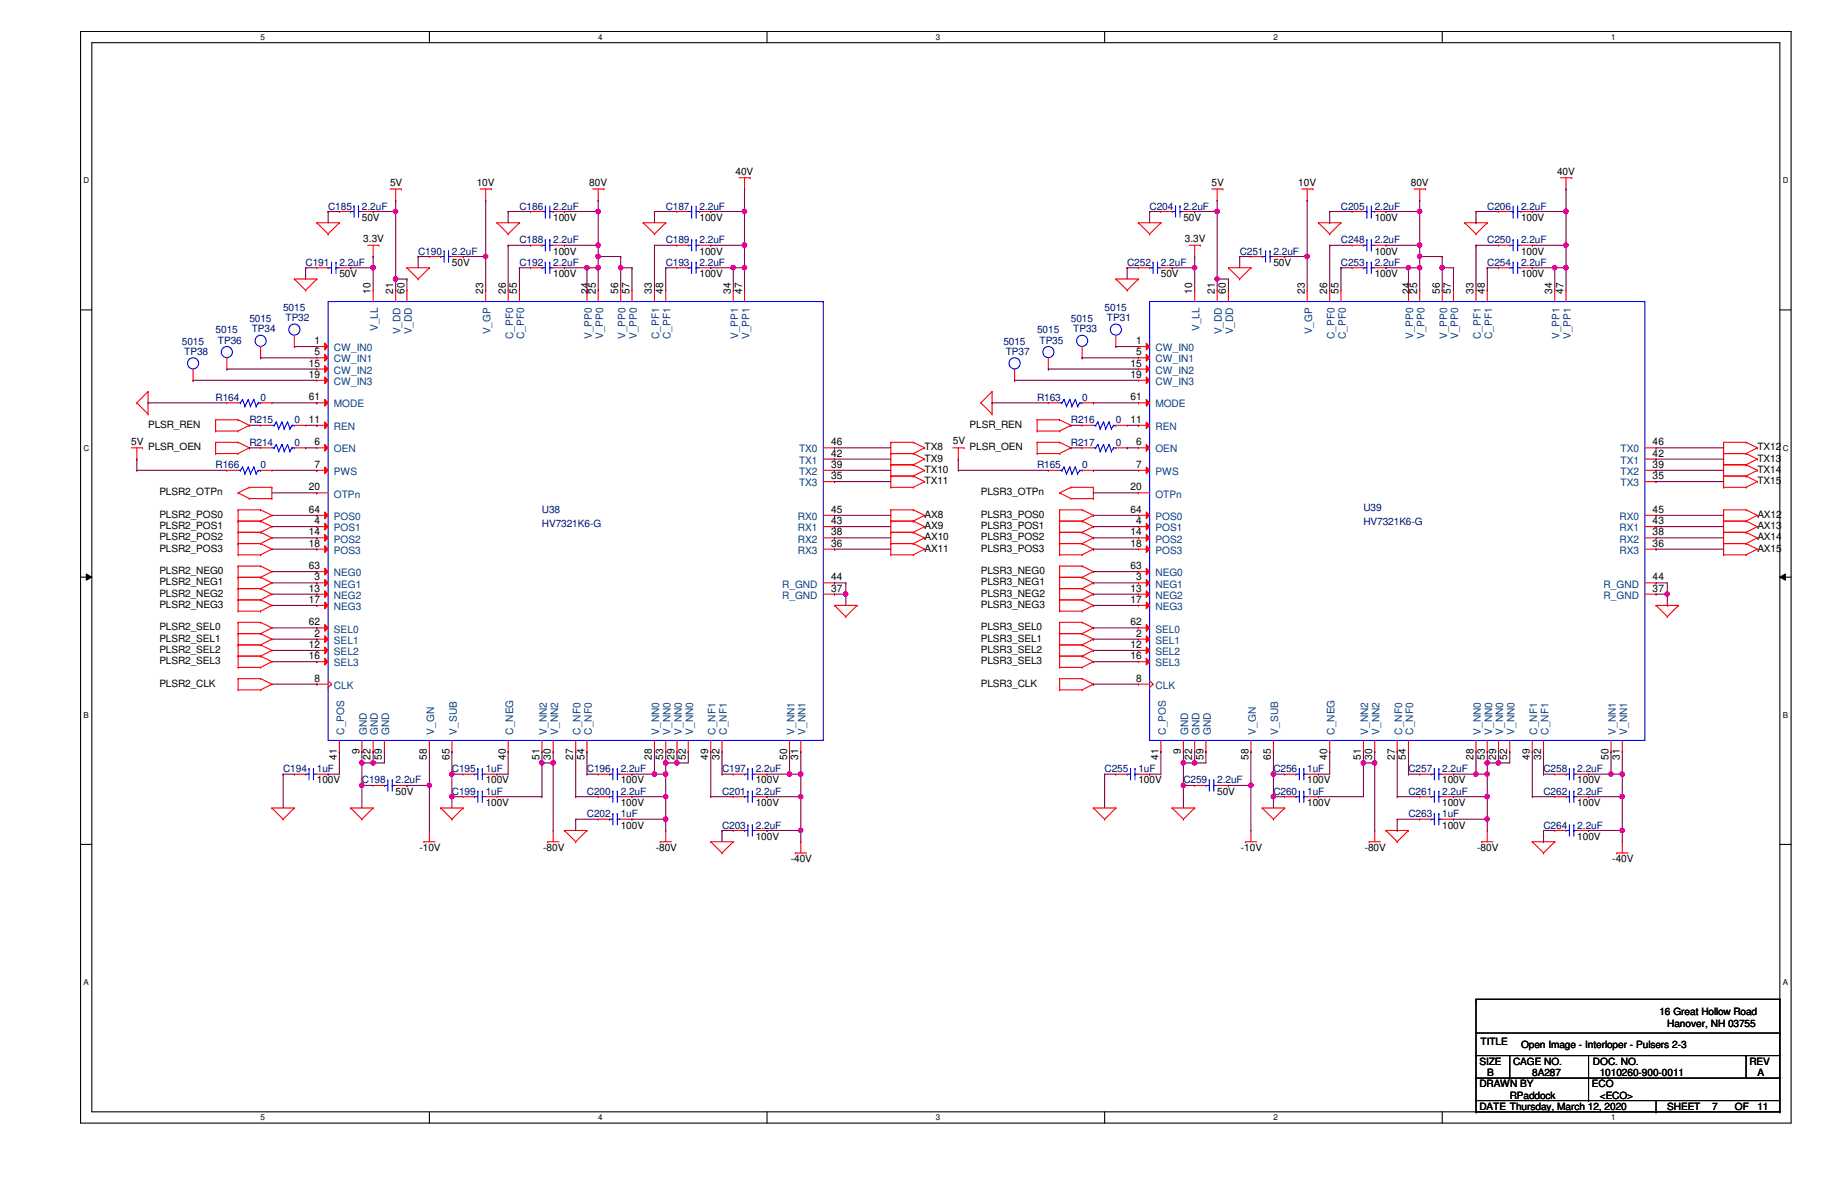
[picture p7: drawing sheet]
<svg xmlns="http://www.w3.org/2000/svg" width="432mm" height="279mm" viewBox="0 0 432 279" stroke-linecap="round" stroke-linejoin="round" font-family="sans-serif">
<defs><g id="words">
<g font-size="2.4">
<text x="174.3" y="41.4">40V</text>
<text x="369" y="41.4">40V</text>
<text x="92.5" y="44.1">5V</text>
<text x="113" y="44.1">10V</text>
<text x="139.7" y="44.1">80V</text>
<text x="287.1" y="44.1">5V</text>
<text x="307.7" y="44.1">10V</text>
<text x="334.3" y="44.1">80V</text>
<text x="85.8" y="52.3">50V</text>
<text x="131.1" y="52.3">100V</text>
<text x="165.8" y="52.3">100V</text>
<text x="280.5" y="52.3">50V</text>
<text x="325.8" y="52.3">100V</text>
<text x="360.5" y="52.3">100V</text>
<text x="86.1" y="57.4">3.3V</text>
<text x="280.8" y="57.4">3.3V</text>
<text x="80.4" y="65.7">50V</text>
<text x="107.1" y="63">50V</text>
<text x="131.1" y="65.7">100V</text>
<text x="131.1" y="60.3">100V</text>
<text x="165.8" y="65.7">100V</text>
<text x="165.8" y="60.3">100V</text>
<text x="275.1" y="65.7">50V</text>
<text x="301.8" y="63">50V</text>
<text x="325.8" y="60.3">100V</text>
<text x="325.8" y="65.7">100V</text>
<text x="360.5" y="60.3">100V</text>
<text x="360.5" y="65.7">100V</text>
<text x="87.8" y="69.6" transform="rotate(-90 87.8 69.6)">10</text>
<text x="93.2" y="69.6" transform="rotate(-90 93.2 69.6)">21</text>
<text x="95.8" y="69.6" transform="rotate(-90 95.8 69.6)">60</text>
<text x="114.5" y="69.6" transform="rotate(-90 114.5 69.6)">23</text>
<text x="119.8" y="69.6" transform="rotate(-90 119.8 69.6)">26</text>
<text x="122.5" y="69.6" transform="rotate(-90 122.5 69.6)">55</text>
<text x="139.4" y="69.6" transform="rotate(-90 139.4 69.6)">24</text>
<text x="141.2" y="69.6" transform="rotate(-90 141.2 69.6)">25</text>
<text x="146.5" y="69.6" transform="rotate(-90 146.5 69.6)">56</text>
<text x="149.2" y="69.6" transform="rotate(-90 149.2 69.6)">57</text>
<text x="154.5" y="69.6" transform="rotate(-90 154.5 69.6)">33</text>
<text x="157.2" y="69.6" transform="rotate(-90 157.2 69.6)">48</text>
<text x="173.2" y="69.6" transform="rotate(-90 173.2 69.6)">34</text>
<text x="175.9" y="69.6" transform="rotate(-90 175.9 69.6)">47</text>
<text x="282.5" y="69.6" transform="rotate(-90 282.5 69.6)">10</text>
<text x="287.9" y="69.6" transform="rotate(-90 287.9 69.6)">21</text>
<text x="290.5" y="69.6" transform="rotate(-90 290.5 69.6)">60</text>
<text x="309.2" y="69.6" transform="rotate(-90 309.2 69.6)">23</text>
<text x="314.5" y="69.6" transform="rotate(-90 314.5 69.6)">26</text>
<text x="317.2" y="69.6" transform="rotate(-90 317.2 69.6)">55</text>
<text x="334.1" y="69.6" transform="rotate(-90 334.1 69.6)">24</text>
<text x="335.9" y="69.6" transform="rotate(-90 335.9 69.6)">25</text>
<text x="341.2" y="69.6" transform="rotate(-90 341.2 69.6)">56</text>
<text x="343.9" y="69.6" transform="rotate(-90 343.9 69.6)">57</text>
<text x="349.2" y="69.6" transform="rotate(-90 349.2 69.6)">33</text>
<text x="351.9" y="69.6" transform="rotate(-90 351.9 69.6)">48</text>
<text x="367.9" y="69.6" transform="rotate(-90 367.9 69.6)">34</text>
<text x="370.5" y="69.6" transform="rotate(-90 370.5 69.6)">47</text>
<text x="74.5" y="81.5">1</text>
<text x="269.2" y="81.5">1</text>
<text x="73.2" y="86.9">15</text>
<text x="73.2" y="89.5">19</text>
<text x="74.5" y="84.2">5</text>
<text x="267.9" y="86.9">15</text>
<text x="267.9" y="89.5">19</text>
<text x="269.2" y="84.2">5</text>
<text x="73.2" y="94.9">61</text>
<text x="267.9" y="94.9">61</text>
<text x="35.1" y="101.4">PLSR_REN</text>
<text x="73.2" y="100.2">11</text>
<text x="229.8" y="101.4">PLSR_REN</text>
<text x="267.9" y="100.2">11</text>
<text x="31.1" y="105.4">5V</text>
<text x="35.1" y="106.7">PLSR_OEN</text>
<text x="74.5" y="105.5">6</text>
<text x="197" y="105.5">46</text>
<text x="219.1" y="106.7">TX8</text>
<text x="225.8" y="105.1">5V</text>
<text x="229.8" y="106.7">PLSR_OEN</text>
<text x="269.2" y="105.5">6</text>
<text x="391.7" y="105.5">46</text>
<text x="416.5" y="106.7">TX12</text>
<text x="74.5" y="110.9">7</text>
<text x="197" y="108.2">42</text>
<text x="197" y="110.9">39</text>
<text x="197" y="113.5">35</text>
<text x="219.1" y="109.4">TX9</text>
<text x="219.1" y="112.1">TX10</text>
<text x="269.2" y="110.9">7</text>
<text x="391.7" y="108.2">42</text>
<text x="391.7" y="110.9">39</text>
<text x="391.7" y="113.5">35</text>
<text x="416.5" y="109.4">TX13</text>
<text x="416.5" y="112.1">TX14</text>
<text x="37.8" y="117.4">PLSR2_OTPn</text>
<text x="73.2" y="116.2">20</text>
<text x="219.1" y="114.7">TX11</text>
<text x="232.5" y="117.4">PLSR3_OTPn</text>
<text x="267.9" y="116.2">20</text>
<text x="416.5" y="114.7">TX15</text>
<text x="37.8" y="122.7">PLSR2_POS0</text>
<text x="37.8" y="125.4">PLSR2_POS1</text>
<text x="73.2" y="121.5">64</text>
<text x="74.5" y="124.2">4</text>
<text x="197" y="121.5">45</text>
<text x="197" y="124.2">43</text>
<text x="219.1" y="122.7">AX8</text>
<text x="219.1" y="125.4">AX9</text>
<text x="232.5" y="122.7">PLSR3_POS0</text>
<text x="232.5" y="125.4">PLSR3_POS1</text>
<text x="267.9" y="121.5">64</text>
<text x="269.2" y="124.2">4</text>
<text x="391.7" y="121.5">45</text>
<text x="391.7" y="124.2">43</text>
<text x="416.5" y="122.7">AX12</text>
<text x="416.5" y="125.4">AX13</text>
<text x="37.8" y="128.1">PLSR2_POS2</text>
<text x="37.8" y="130.7">PLSR2_POS3</text>
<text x="73.2" y="126.9">14</text>
<text x="73.2" y="129.5">18</text>
<text x="197" y="126.9">38</text>
<text x="197" y="129.5">36</text>
<text x="219.1" y="128.1">AX10</text>
<text x="219.1" y="130.7">AX11</text>
<text x="232.5" y="128.1">PLSR3_POS2</text>
<text x="232.5" y="130.7">PLSR3_POS3</text>
<text x="267.9" y="126.9">14</text>
<text x="267.9" y="129.5">18</text>
<text x="391.7" y="126.9">38</text>
<text x="391.7" y="129.5">36</text>
<text x="416.5" y="128.1">AX14</text>
<text x="416.5" y="130.7">AX15</text>
<text x="37.8" y="136.1">PLSR2_NEG0</text>
<text x="73.2" y="134.9">63</text>
<text x="74.5" y="137.5">3</text>
<text x="197" y="137.5">44</text>
<text x="232.5" y="136.1">PLSR3_NEG0</text>
<text x="267.9" y="134.9">63</text>
<text x="269.2" y="137.5">3</text>
<text x="391.7" y="137.5">44</text>
<text x="37.8" y="138.7">PLSR2_NEG1</text>
<text x="37.8" y="141.4">PLSR2_NEG2</text>
<text x="73.2" y="140.2">13</text>
<text x="73.2" y="142.9">17</text>
<text x="197" y="140.2">37</text>
<text x="232.5" y="138.7">PLSR3_NEG1</text>
<text x="232.5" y="141.4">PLSR3_NEG2</text>
<text x="267.9" y="140.2">13</text>
<text x="267.9" y="142.9">17</text>
<text x="391.7" y="140.2">37</text>
<text x="37.8" y="144.1">PLSR2_NEG3</text>
<text x="37.8" y="149.4">PLSR2_SEL0</text>
<text x="73.2" y="148.2">62</text>
<text x="232.5" y="144.1">PLSR3_NEG3</text>
<text x="232.5" y="149.4">PLSR3_SEL0</text>
<text x="267.9" y="148.2">62</text>
<text x="37.8" y="152.1">PLSR2_SEL1</text>
<text x="37.8" y="154.7">PLSR2_SEL2</text>
<text x="73.2" y="153.5">12</text>
<text x="74.5" y="150.9">2</text>
<text x="232.5" y="152.1">PLSR3_SEL1</text>
<text x="232.5" y="154.7">PLSR3_SEL2</text>
<text x="267.9" y="153.5">12</text>
<text x="269.2" y="150.9">2</text>
<text x="37.8" y="157.4">PLSR2_SEL3</text>
<text x="73.2" y="156.2">16</text>
<text x="74.5" y="161.5">8</text>
<text x="232.5" y="157.4">PLSR3_SEL3</text>
<text x="267.9" y="156.2">16</text>
<text x="269.2" y="161.5">8</text>
<text x="37.8" y="162.7">PLSR2_CLK</text>
<text x="232.5" y="162.7">PLSR3_CLK</text>
<text x="85.2" y="178.7" transform="rotate(-90 85.2 178.7)">9</text>
<text x="279.9" y="178.7" transform="rotate(-90 279.9 178.7)">9</text>
<text x="75.1" y="185.7">100V</text>
<text x="79.8" y="180" transform="rotate(-90 79.8 180)">41</text>
<text x="87.8" y="180" transform="rotate(-90 87.8 180)">22</text>
<text x="90.5" y="180" transform="rotate(-90 90.5 180)">59</text>
<text x="101.2" y="180" transform="rotate(-90 101.2 180)">58</text>
<text x="106.5" y="180" transform="rotate(-90 106.5 180)">65</text>
<text x="115.1" y="185.7">100V</text>
<text x="119.8" y="180" transform="rotate(-90 119.8 180)">40</text>
<text x="127.8" y="180" transform="rotate(-90 127.8 180)">51</text>
<text x="130.5" y="180" transform="rotate(-90 130.5 180)">30</text>
<text x="135.8" y="180" transform="rotate(-90 135.8 180)">27</text>
<text x="138.5" y="180" transform="rotate(-90 138.5 180)">54</text>
<text x="147.1" y="185.7">100V</text>
<text x="154.5" y="180" transform="rotate(-90 154.5 180)">28</text>
<text x="157.2" y="180" transform="rotate(-90 157.2 180)">53</text>
<text x="159.9" y="180" transform="rotate(-90 159.9 180)">29</text>
<text x="162.5" y="180" transform="rotate(-90 162.5 180)">52</text>
<text x="167.9" y="180" transform="rotate(-90 167.9 180)">49</text>
<text x="170.5" y="180" transform="rotate(-90 170.5 180)">32</text>
<text x="179.1" y="185.7">100V</text>
<text x="186.5" y="180" transform="rotate(-90 186.5 180)">50</text>
<text x="189.2" y="180" transform="rotate(-90 189.2 180)">31</text>
<text x="269.8" y="185.7">100V</text>
<text x="274.5" y="180" transform="rotate(-90 274.5 180)">41</text>
<text x="282.5" y="180" transform="rotate(-90 282.5 180)">22</text>
<text x="285.2" y="180" transform="rotate(-90 285.2 180)">59</text>
<text x="295.9" y="180" transform="rotate(-90 295.9 180)">58</text>
<text x="301.2" y="180" transform="rotate(-90 301.2 180)">65</text>
<text x="309.8" y="185.7">100V</text>
<text x="314.5" y="180" transform="rotate(-90 314.5 180)">40</text>
<text x="322.5" y="180" transform="rotate(-90 322.5 180)">51</text>
<text x="325.2" y="180" transform="rotate(-90 325.2 180)">30</text>
<text x="330.5" y="180" transform="rotate(-90 330.5 180)">27</text>
<text x="333.2" y="180" transform="rotate(-90 333.2 180)">54</text>
<text x="341.8" y="185.7">100V</text>
<text x="349.2" y="180" transform="rotate(-90 349.2 180)">28</text>
<text x="351.9" y="180" transform="rotate(-90 351.9 180)">53</text>
<text x="354.5" y="180" transform="rotate(-90 354.5 180)">29</text>
<text x="357.2" y="180" transform="rotate(-90 357.2 180)">52</text>
<text x="362.5" y="180" transform="rotate(-90 362.5 180)">49</text>
<text x="365.2" y="180" transform="rotate(-90 365.2 180)">32</text>
<text x="373.8" y="185.7">100V</text>
<text x="381.2" y="180" transform="rotate(-90 381.2 180)">50</text>
<text x="383.9" y="180" transform="rotate(-90 383.9 180)">31</text>
<text x="93.8" y="188.3">50V</text>
<text x="115.1" y="191">100V</text>
<text x="147.1" y="191">100V</text>
<text x="179.1" y="191">100V</text>
<text x="288.5" y="188.3">50V</text>
<text x="309.8" y="191">100V</text>
<text x="341.8" y="191">100V</text>
<text x="373.8" y="191">100V</text>
<text x="147.1" y="196.3">100V</text>
<text x="341.8" y="196.3">100V</text>
<text x="99.4" y="201.7">-10V</text>
<text x="128.7" y="201.7">-80V</text>
<text x="155.4" y="201.7">-80V</text>
<text x="179.1" y="199">100V</text>
<text x="294.1" y="201.7">-10V</text>
<text x="323.4" y="201.7">-80V</text>
<text x="350.1" y="201.7">-80V</text>
<text x="373.8" y="199">100V</text>
<text x="187.4" y="204.3">-40V</text>
<text x="382.1" y="204.3">-40V</text>
<text x="393.3" y="240.6">16 Great Hollow Road</text>
<text x="395.1" y="243.3">Hanover, NH 03755</text>
<text x="350.9" y="247.6">TITLE</text>
<text x="360.5" y="248.4">Open Image - Interloper - Pulsers 2-3</text>
<text x="350.6" y="252.3">SIZE</text>
<text x="350.6" y="257.7">DRAWN BY</text>
<text x="352.5" y="255">B</text>
<text x="358.6" y="252.3">CAGE NO.</text>
<text x="363.1" y="255">8A287</text>
<text x="377.3" y="257.7">ECO</text>
<text x="377.5" y="252.3">DOC. NO.</text>
<text x="379.1" y="255">1010260-900-0011</text>
<text x="414.6" y="252.3">REV</text>
<text x="416.5" y="255">A</text>
<text x="350.6" y="263">DATE Thursday, March 12, 2020</text>
<text x="357.8" y="260.3">RPaddock</text>
<text x="379.1" y="260.3">&lt;ECO&gt;</text>
<text x="395.1" y="263">SHEET</text>
<text x="405.8" y="263">7</text>
<text x="411.1" y="263">OF</text>
<text x="416.5" y="263">11</text>
</g>
<g font-size="2.4" fill="#000080">
<text x="77.8" y="49.7">C185</text>
<text x="85.8" y="49.7">2.2uF</text>
<text x="123.1" y="49.7">C186</text>
<text x="131.1" y="49.7">2.2uF</text>
<text x="157.8" y="49.7">C187</text>
<text x="165.8" y="49.7">2.2uF</text>
<text x="272.5" y="49.7">C204</text>
<text x="280.5" y="49.7">2.2uF</text>
<text x="317.8" y="49.7">C205</text>
<text x="325.8" y="49.7">2.2uF</text>
<text x="352.5" y="49.7">C206</text>
<text x="360.5" y="49.7">2.2uF</text>
<text x="123.1" y="57.7">C188</text>
<text x="131.1" y="57.7">2.2uF</text>
<text x="157.8" y="57.7">C189</text>
<text x="165.8" y="57.7">2.2uF</text>
<text x="317.8" y="57.7">C248</text>
<text x="325.8" y="57.7">2.2uF</text>
<text x="352.5" y="57.7">C250</text>
<text x="360.5" y="57.7">2.2uF</text>
<text x="72.4" y="63">C191</text>
<text x="80.4" y="63">2.2uF</text>
<text x="99.1" y="60.3">C190</text>
<text x="107.1" y="60.3">2.2uF</text>
<text x="123.1" y="63">C192</text>
<text x="131.1" y="63">2.2uF</text>
<text x="157.8" y="63">C193</text>
<text x="165.8" y="63">2.2uF</text>
<text x="267.1" y="63">C252</text>
<text x="275.1" y="63">2.2uF</text>
<text x="293.8" y="60.3">C251</text>
<text x="301.8" y="60.3">2.2uF</text>
<text x="317.8" y="63">C253</text>
<text x="325.8" y="63">2.2uF</text>
<text x="352.5" y="63">C254</text>
<text x="360.5" y="63">2.2uF</text>
<text x="59.1" y="76.3">5015</text>
<text x="67.1" y="73.7">5015</text>
<text x="67.6" y="76.1">TP32</text>
<text x="253.8" y="76.3">5015</text>
<text x="261.8" y="73.7">5015</text>
<text x="262.3" y="76.1">TP31</text>
<text x="43.1" y="81.7">5015</text>
<text x="51.1" y="79">5015</text>
<text x="51.6" y="81.4">TP36</text>
<text x="59.6" y="78.7">TP34</text>
<text x="237.8" y="81.7">5015</text>
<text x="245.8" y="79">5015</text>
<text x="246.3" y="81.4">TP35</text>
<text x="254.3" y="78.7">TP33</text>
<text x="43.6" y="84.1">TP38</text>
<text x="238.3" y="84.1">TP37</text>
<text x="51.1" y="95">R164</text>
<text x="61.8" y="95">0</text>
<text x="245.8" y="95">R163</text>
<text x="256.5" y="95">0</text>
<text x="59.1" y="100.3">R215</text>
<text x="69.8" y="100.3">0</text>
<text x="253.8" y="100.3">R216</text>
<text x="264.5" y="100.3">0</text>
<text x="59.1" y="105.7">R214</text>
<text x="69.8" y="105.7">0</text>
<text x="253.8" y="105.7">R217</text>
<text x="264.5" y="105.7">0</text>
<text x="51.1" y="111">R166</text>
<text x="61.8" y="111">0</text>
<text x="245.8" y="111">R165</text>
<text x="256.5" y="111">0</text>
<text x="128.4" y="121.7">U38</text>
<text x="128.4" y="124.9">HV7321K6-G</text>
<text x="323.1" y="121.1">U39</text>
<text x="323.1" y="124.3">HV7321K6-G</text>
<text x="67.1" y="183">C194</text>
<text x="75.1" y="183">1uF</text>
<text x="85.8" y="185.7">C198</text>
<text x="93.8" y="185.7">2.2uF</text>
<text x="107.1" y="183">C195</text>
<text x="115.1" y="183">1uF</text>
<text x="139.1" y="183">C196</text>
<text x="147.1" y="183">2.2uF</text>
<text x="171.1" y="183">C197</text>
<text x="179.1" y="183">2.2uF</text>
<text x="261.8" y="183">C255</text>
<text x="269.8" y="183">1uF</text>
<text x="280.5" y="185.7">C259</text>
<text x="288.5" y="185.7">2.2uF</text>
<text x="301.8" y="183">C256</text>
<text x="309.8" y="183">1uF</text>
<text x="333.8" y="183">C257</text>
<text x="341.8" y="183">2.2uF</text>
<text x="365.8" y="183">C258</text>
<text x="373.8" y="183">2.2uF</text>
<text x="107.1" y="188.3">C199</text>
<text x="115.1" y="188.3">1uF</text>
<text x="139.1" y="188.3">C200</text>
<text x="147.1" y="188.3">2.2uF</text>
<text x="171.1" y="188.3">C201</text>
<text x="179.1" y="188.3">2.2uF</text>
<text x="301.8" y="188.3">C260</text>
<text x="309.8" y="188.3">1uF</text>
<text x="333.8" y="188.3">C261</text>
<text x="341.8" y="188.3">2.2uF</text>
<text x="365.8" y="188.3">C262</text>
<text x="373.8" y="188.3">2.2uF</text>
<text x="139.1" y="193.7">C202</text>
<text x="147.1" y="193.7">1uF</text>
<text x="171.1" y="196.3">C203</text>
<text x="179.1" y="196.3">2.2uF</text>
<text x="333.8" y="193.7">C263</text>
<text x="341.8" y="193.7">1uF</text>
<text x="365.8" y="196.3">C264</text>
<text x="373.8" y="196.3">2.2uF</text>
</g>
<g font-size="2.4" fill="#004080">
<text x="79.1" y="83.2">CW_IN0</text>
<text x="89.6" y="78.5" transform="rotate(-90 89.6 78.5)">V_LL</text>
<text x="94.9" y="79.2" transform="rotate(-90 94.9 79.2)">V_DD</text>
<text x="97.6" y="79.2" transform="rotate(-90 97.6 79.2)">V_DD</text>
<text x="116.2" y="79.2" transform="rotate(-90 116.2 79.2)">V_GP</text>
<text x="121.6" y="80.3" transform="rotate(-90 121.6 80.3)">C_PF0</text>
<text x="124.2" y="80.3" transform="rotate(-90 124.2 80.3)">C_PF0</text>
<text x="140.3" y="80.3" transform="rotate(-90 140.3 80.3)">V_PP0</text>
<text x="142.9" y="80.3" transform="rotate(-90 142.9 80.3)">V_PP0</text>
<text x="148.3" y="80.3" transform="rotate(-90 148.3 80.3)">V_PP0</text>
<text x="150.9" y="80.3" transform="rotate(-90 150.9 80.3)">V_PP0</text>
<text x="156.3" y="80.3" transform="rotate(-90 156.3 80.3)">C_PF1</text>
<text x="158.9" y="80.3" transform="rotate(-90 158.9 80.3)">C_PF1</text>
<text x="174.9" y="80.3" transform="rotate(-90 174.9 80.3)">V_PP1</text>
<text x="177.6" y="80.3" transform="rotate(-90 177.6 80.3)">V_PP1</text>
<text x="273.8" y="83.2">CW_IN0</text>
<text x="284.3" y="78.5" transform="rotate(-90 284.3 78.5)">V_LL</text>
<text x="289.6" y="79.2" transform="rotate(-90 289.6 79.2)">V_DD</text>
<text x="292.3" y="79.2" transform="rotate(-90 292.3 79.2)">V_DD</text>
<text x="310.9" y="79.2" transform="rotate(-90 310.9 79.2)">V_GP</text>
<text x="316.3" y="80.3" transform="rotate(-90 316.3 80.3)">C_PF0</text>
<text x="318.9" y="80.3" transform="rotate(-90 318.9 80.3)">C_PF0</text>
<text x="334.9" y="80.3" transform="rotate(-90 334.9 80.3)">V_PP0</text>
<text x="337.6" y="80.3" transform="rotate(-90 337.6 80.3)">V_PP0</text>
<text x="342.9" y="80.3" transform="rotate(-90 342.9 80.3)">V_PP0</text>
<text x="345.6" y="80.3" transform="rotate(-90 345.6 80.3)">V_PP0</text>
<text x="350.9" y="80.3" transform="rotate(-90 350.9 80.3)">C_PF1</text>
<text x="353.6" y="80.3" transform="rotate(-90 353.6 80.3)">C_PF1</text>
<text x="369.6" y="80.3" transform="rotate(-90 369.6 80.3)">V_PP1</text>
<text x="372.3" y="80.3" transform="rotate(-90 372.3 80.3)">V_PP1</text>
<text x="79.1" y="85.9">CW_IN1</text>
<text x="79.1" y="88.6">CW_IN2</text>
<text x="273.8" y="85.9">CW_IN1</text>
<text x="273.8" y="88.6">CW_IN2</text>
<text x="79.1" y="91.2">CW_IN3</text>
<text x="273.8" y="91.2">CW_IN3</text>
<text x="79.1" y="96.6">MODE</text>
<text x="79.1" y="101.9">REN</text>
<text x="273.8" y="96.6">MODE</text>
<text x="273.8" y="101.9">REN</text>
<text x="79.1" y="107.2">OEN</text>
<text x="189.4" y="107.2">TX0</text>
<text x="273.8" y="107.2">OEN</text>
<text x="384" y="107.2">TX0</text>
<text x="79.1" y="112.6">PWS</text>
<text x="189.4" y="109.9">TX1</text>
<text x="189.4" y="112.6">TX2</text>
<text x="273.8" y="112.6">PWS</text>
<text x="384" y="109.9">TX1</text>
<text x="384" y="112.6">TX2</text>
<text x="79.1" y="117.9">OTPn</text>
<text x="189.4" y="115.2">TX3</text>
<text x="273.8" y="117.9">OTPn</text>
<text x="384" y="115.2">TX3</text>
<text x="79.1" y="123.2">POS0</text>
<text x="79.1" y="125.9">POS1</text>
<text x="189.1" y="123.2">RX0</text>
<text x="189.1" y="125.9">RX1</text>
<text x="273.8" y="123.2">POS0</text>
<text x="273.8" y="125.9">POS1</text>
<text x="383.8" y="123.2">RX0</text>
<text x="383.8" y="125.9">RX1</text>
<text x="79.1" y="128.6">POS2</text>
<text x="79.1" y="131.2">POS3</text>
<text x="189.1" y="128.6">RX2</text>
<text x="189.1" y="131.2">RX3</text>
<text x="273.8" y="128.6">POS2</text>
<text x="273.8" y="131.2">POS3</text>
<text x="383.8" y="128.6">RX2</text>
<text x="383.8" y="131.2">RX3</text>
<text x="79.1" y="136.6">NEG0</text>
<text x="273.8" y="136.6">NEG0</text>
<text x="79.1" y="139.2">NEG1</text>
<text x="79.1" y="141.9">NEG2</text>
<text x="185.3" y="141.9">R_GND</text>
<text x="185.3" y="139.2">R_GND</text>
<text x="273.8" y="139.2">NEG1</text>
<text x="273.8" y="141.9">NEG2</text>
<text x="380" y="141.9">R_GND</text>
<text x="380" y="139.2">R_GND</text>
<text x="79.1" y="144.6">NEG3</text>
<text x="79.1" y="149.9">SEL0</text>
<text x="273.8" y="144.6">NEG3</text>
<text x="273.8" y="149.9">SEL0</text>
<text x="79.1" y="152.6">SEL1</text>
<text x="79.1" y="155.2">SEL2</text>
<text x="273.8" y="152.6">SEL1</text>
<text x="273.8" y="155.2">SEL2</text>
<text x="79.1" y="157.9">SEL3</text>
<text x="273.8" y="157.9">SEL3</text>
<text x="79.1" y="163.2">CLK</text>
<text x="273.8" y="163.2">CLK</text>
<text x="81.6" y="174.1" transform="rotate(-90 81.6 174.1)">C_POS</text>
<text x="86.9" y="174.1" transform="rotate(-90 86.9 174.1)">GND</text>
<text x="89.6" y="174.1" transform="rotate(-90 89.6 174.1)">GND</text>
<text x="92.2" y="174.1" transform="rotate(-90 92.2 174.1)">GND</text>
<text x="102.9" y="174.1" transform="rotate(-90 102.9 174.1)">V_GN</text>
<text x="108.2" y="174.1" transform="rotate(-90 108.2 174.1)">V_SUB</text>
<text x="121.6" y="174.1" transform="rotate(-90 121.6 174.1)">C_NEG</text>
<text x="129.6" y="174.1" transform="rotate(-90 129.6 174.1)">V_NN2</text>
<text x="132.2" y="174.1" transform="rotate(-90 132.2 174.1)">V_NN2</text>
<text x="137.6" y="174.1" transform="rotate(-90 137.6 174.1)">C_NF0</text>
<text x="140.3" y="174.1" transform="rotate(-90 140.3 174.1)">C_NF0</text>
<text x="156.3" y="174.1" transform="rotate(-90 156.3 174.1)">V_NN0</text>
<text x="158.9" y="174.1" transform="rotate(-90 158.9 174.1)">V_NN0</text>
<text x="161.6" y="174.1" transform="rotate(-90 161.6 174.1)">V_NN0</text>
<text x="164.3" y="174.1" transform="rotate(-90 164.3 174.1)">V_NN0</text>
<text x="169.6" y="174.1" transform="rotate(-90 169.6 174.1)">C_NF1</text>
<text x="172.3" y="174.1" transform="rotate(-90 172.3 174.1)">C_NF1</text>
<text x="188.3" y="174.1" transform="rotate(-90 188.3 174.1)">V_NN1</text>
<text x="190.9" y="174.1" transform="rotate(-90 190.9 174.1)">V_NN1</text>
<text x="276.3" y="174.1" transform="rotate(-90 276.3 174.1)">C_POS</text>
<text x="281.6" y="174.1" transform="rotate(-90 281.6 174.1)">GND</text>
<text x="284.3" y="174.1" transform="rotate(-90 284.3 174.1)">GND</text>
<text x="286.9" y="174.1" transform="rotate(-90 286.9 174.1)">GND</text>
<text x="297.6" y="174.1" transform="rotate(-90 297.6 174.1)">V_GN</text>
<text x="302.9" y="174.1" transform="rotate(-90 302.9 174.1)">V_SUB</text>
<text x="316.3" y="174.1" transform="rotate(-90 316.3 174.1)">C_NEG</text>
<text x="324.3" y="174.1" transform="rotate(-90 324.3 174.1)">V_NN2</text>
<text x="326.9" y="174.1" transform="rotate(-90 326.9 174.1)">V_NN2</text>
<text x="332.3" y="174.1" transform="rotate(-90 332.3 174.1)">C_NF0</text>
<text x="334.9" y="174.1" transform="rotate(-90 334.9 174.1)">C_NF0</text>
<text x="350.9" y="174.1" transform="rotate(-90 350.9 174.1)">V_NN0</text>
<text x="353.6" y="174.1" transform="rotate(-90 353.6 174.1)">V_NN0</text>
<text x="356.3" y="174.1" transform="rotate(-90 356.3 174.1)">V_NN0</text>
<text x="358.9" y="174.1" transform="rotate(-90 358.9 174.1)">V_NN0</text>
<text x="364.3" y="174.1" transform="rotate(-90 364.3 174.1)">C_NF1</text>
<text x="366.9" y="174.1" transform="rotate(-90 366.9 174.1)">C_NF1</text>
<text x="382.9" y="174.1" transform="rotate(-90 382.9 174.1)">V_NN1</text>
<text x="385.6" y="174.1" transform="rotate(-90 385.6 174.1)">V_NN1</text>
</g>
<g font-size="1.9">
<text x="61.8" y="9.4">5</text>
<text x="141.8" y="9.4">4</text>
<text x="221.8" y="9.4">3</text>
<text x="301.8" y="9.4">2</text>
<text x="381.8" y="9.4">1</text>
<text x="19.8" y="43.5">D</text>
<text x="422.5" y="43.5">D</text>
<text x="19.8" y="106.8">C</text>
<text x="422.5" y="106.8">C</text>
<text x="19.8" y="170.1">B</text>
<text x="422.5" y="170.1">B</text>
<text x="19.8" y="233.5">A</text>
<text x="422.5" y="233.5">A</text>
<text x="61.8" y="265.5">5</text>
<text x="141.8" y="265.5">4</text>
<text x="221.8" y="265.5">3</text>
<text x="301.8" y="265.5">2</text>
<text x="381.8" y="265.5">1</text>
</g>
</g></defs>
<path d="M19.1 7.5h405.4v258.6h-405.4zM21.8 10.1h400v253.4h-400z" fill="none" stroke="#000" stroke-width=".25"/>
<g fill="#fff">
<path d="M61.8 7.7h1v2.2h-1z"/>
<path d="M61.8 263.8h1v2.1h-1z"/>
</g>
<path d="M101.8 7.5v2.6M101.8 263.5v2.6" fill="none" stroke="#000" stroke-width=".25"/>
<g fill="#fff">
<path d="M141.8 7.7h1v2.2h-1z"/>
<path d="M141.8 263.8h1v2.1h-1z"/>
</g>
<path d="M181.8 7.5v2.6M181.8 263.5v2.6" fill="none" stroke="#000" stroke-width=".25"/>
<g fill="#fff">
<path d="M221.8 7.7h1v2.2h-1z"/>
<path d="M221.8 263.8h1v2.1h-1z"/>
</g>
<path d="M261.8 7.5v2.6M261.8 263.5v2.6" fill="none" stroke="#000" stroke-width=".25"/>
<g fill="#fff">
<path d="M301.8 7.7h1v2.2h-1z"/>
<path d="M301.8 263.8h1v2.1h-1z"/>
</g>
<path d="M341.8 7.5v2.6M341.8 263.5v2.6" fill="none" stroke="#000" stroke-width=".25"/>
<g fill="#fff">
<path d="M381.8 7.7h1v2.2h-1z"/>
<path d="M381.8 263.8h1v2.1h-1z"/>
<path d="M19.8 41.8h1.3v2.1h-1.3z"/>
<path d="M422.5 41.8h1.3v2.1h-1.3z"/>
<path d="M19.8 105.1h1.3v2.1h-1.3z"/>
<path d="M422.5 105.1h1.3v2.1h-1.3z"/>
</g>
<path d="M19.1 73.4h2.7M421.8 73.4h2.7" fill="none" stroke="#000" stroke-width=".25"/>
<g fill="#fff">
<path d="M19.8 168.4h1.2v2.2h-1.2z"/>
<path d="M422.5 168.4h1.2v2.2h-1.2z"/>
</g>
<path d="M19.1 136.8h2.7M421.8 136.8h2.7" fill="none" stroke="#000" stroke-width=".25"/>
<path d="M20.4 136l1.4 .8-1.4 .7zM421.8 136.8l1.3-.8v1.5z" fill="#000"/>
<path d="M20.4 136l1.4 .8-1.4 .7zM421.8 136.8l1.3-.8v1.5z" fill="none" stroke="#000" stroke-width=".24"/>
<g fill="#fff">
<path d="M19.8 231.8h1.2v2.1h-1.2z"/>
<path d="M422.5 231.8h1.2v2.1h-1.2z"/>
</g>
<g fill="none" stroke="#000" stroke-width=".25">
<path d="M19.1 200.1h2.7M421.8 200.1h2.7M349.8 236.8h.1M349.8 236.8v26.7M349.8 236.8h72M421.8 236.8h.1M421.8 236.8v26.7M349.8 250.1h.1M349.8 255.5h.1M349.8 244.8h72M349.8 250.1h72M349.8 255.5h72"/>
<path d="M357.8 255.5h.1M357.8 250.1v5.4M376.5 255.5h.1M376.5 250.1v10.7M413.8 250.1h.1M413.8 250.1v5.4M421.8 244.8h.1M349.8 260.8h.1M349.8 263.5h.1M349.8 260.8h72M349.8 263.5h72M376.5 260.8h.1"/>
<path d="M392.5 263.5h.1M392.5 260.8v2.7M421.8 263.5h.1"/>
</g>
<g fill="none" stroke="#f00" stroke-width=".25">
<path d="M75.1 52.8h.1M75.1 52.8h5.3M75.1 52.8l2.7 2.7M77.8 55.5h.1M80.4 52.8h.1M80.4 50.1h.1M80.4 52.8l-2.6 2.7M80.4 50.1h2.7M85.8 50.1h2.6M87.1 58.1h2.7M88.4 50.1h.1M88.4 58.1v2.7"/>
<path d="M89.8 58.1h.1M92.5 44.8h2.6M93.8 47.5h.1M93.8 44.8v2.7M95.1 44.8h.1M113.8 44.8h2.7M115.1 47.5h.1M115.1 44.8v2.7M116.5 44.8h.1M117.8 52.8h.1M117.8 52.8h5.3M117.8 52.8l2.6 2.7"/>
<path d="M120.4 55.5h.1M123.1 52.8h.1M123.1 52.8l-2.7 2.7M140.5 44.8h2.6M141.8 47.5h.1M141.8 44.8v2.7M143.1 44.8h.1M152.4 52.8h.1M152.4 52.8h5.4M152.4 52.8l2.7 2.7M155.1 55.5h.1M157.8 52.8h.1"/>
<path d="M157.8 52.8l-2.7 2.7M175.1 42.1h2.7M176.4 44.8h.1M176.4 42.1v2.7M177.8 42.1h.1M269.8 52.8h.1M269.8 52.8h5.3M269.8 52.8l2.7 2.7M272.5 55.5h.1M275.1 52.8h.1M275.1 52.8l-2.6 2.7M281.8 58.1h2.7"/>
<path d="M283.1 58.1v2.7M284.5 58.1h.1M287.1 44.8h2.7M288.5 47.5h.1M288.5 44.8v2.7M289.8 44.8h.1M308.5 44.8h2.7M309.8 47.5h.1M309.8 44.8v2.7M311.2 44.8h.1M312.5 52.8h.1M312.5 52.8h5.3"/>
<path d="M312.5 52.8l2.6 2.7M315.1 55.5h.1M317.8 52.8h.1M317.8 52.8l-2.7 2.7M320.5 50.1h.1M320.5 58.1h.1M320.5 58.1h2.6M320.5 50.1h2.6M325.8 58.1h2.7M325.8 50.1h2.7M328.5 50.1h.1M328.5 58.1h.1"/>
<path d="M335.2 44.8h2.6M336.5 47.5h.1M336.5 44.8v2.7M337.8 44.8h.1M347.1 52.8h.1M347.1 52.8h5.4M347.1 52.8l2.7 2.7M349.8 55.5h.1M352.5 52.8h.1M352.5 52.8l-2.7 2.7M369.8 42.1h2.7M371.1 44.8h.1"/>
<path d="M371.1 42.1v2.7M372.5 42.1h.1M69.8 66.1h.1M69.8 66.1h5.3M69.8 66.1l2.6 2.7M72.4 68.8h.1M75.1 66.1h.1M75.1 66.1l-2.7 2.7M88.4 60.8h.1M96.4 63.5h.1M96.4 63.5h5.4M96.4 63.5l2.7 2.6"/>
<path d="M99.1 66.1h.1M101.8 63.5h.1M101.8 60.8h.1M101.8 63.5l-2.7 2.6M101.8 60.8h2.6M107.1 60.8h2.7M109.8 60.8h.1M125.8 63.5h.1M125.8 63.5h2.6M131.1 63.5h2.7M133.8 63.5h.1M160.4 63.5h.1"/>
<path d="M160.4 63.5h2.7M165.8 63.5h2.6M168.4 63.5h.1M264.5 66.1h.1M264.5 66.1h5.3M264.5 66.1l2.6 2.7M264.5 79.5v2.6M267.1 68.8h.1M269.8 66.1h.1M269.8 63.5h.1M269.8 63.5h2.7M269.8 66.1l-2.7 2.7"/>
<path d="M275.1 63.5h2.7M277.8 63.5h.1M283.1 60.8h.1M291.1 63.5h.1M291.1 63.5h5.4M291.1 63.5l2.7 2.6M293.8 66.1h.1M296.5 63.5h.1M296.5 63.5l-2.7 2.6M32.4 95.5h.1M32.4 95.5l2.7 2.6M35.1 98.1h.1"/>
<path d="M35.1 92.8h.1M35.1 92.8v5.3M35.1 92.8l-2.7 2.7M45.8 90.1h.1M45.8 87.5v2.6M51.1 99.5h.1M51.1 99.5h5.3M51.1 99.5v2.6M53.8 87.5h.1M53.8 84.8v2.7M56.4 99.5h.1M56.4 99.5l2.7 1.3"/>
<path d="M232.5 95.5h.1M232.5 95.5l2.6 2.6M235.1 98.1h.1M235.1 92.8h.1M235.1 92.8v5.3M235.1 92.8l-2.6 2.7M245.8 99.5h.1M245.8 99.5h5.3M245.8 99.5v2.6M248.5 95.5h.1M248.5 95.5h2.6M251.1 99.5h.1"/>
<path d="M251.1 99.5l2.7 1.3M256.5 95.5h2.6M259.1 95.5h.1M264.5 82.1h.1M31.1 106.1h2.7M32.4 108.8h.1M32.4 106.1v2.7M33.8 106.1h.1M51.1 102.1h.1M51.1 104.8h.1M51.1 107.5h.1M51.1 102.1h5.3"/>
<path d="M51.1 104.8v2.7M51.1 107.5h5.3M51.1 104.8h5.3M53.8 111.5h.1M53.8 111.5h2.6M56.4 102.1h.1M56.4 107.5h.1M56.4 104.8h.1M56.4 116.8h.1M56.4 104.8l2.7 1.3M56.4 116.8l2.7 1.4M59.1 100.8h.1"/>
<path d="M59.1 106.1h.1M59.1 118.2h.1M59.1 115.5h.1M59.1 118.2h5.3M59.1 115.5h5.3M59.1 100.8l-2.7 1.3M59.1 106.1l-2.7 1.4M59.1 115.5l-2.7 1.3M61.8 106.1h.1M61.8 106.1h2.6M61.8 111.5h2.6M64.4 115.5h.1"/>
<path d="M64.4 118.2h.1M64.4 111.5h.1M64.4 115.5v2.7M69.8 106.1h2.6M72.4 106.1h.1M211.1 107.5h.1M211.1 104.8h.1M211.1 110.2h.1M211.1 112.8h.1M211.1 115.5h.1M211.1 115.5h5.4M211.1 107.5h5.4"/>
<path d="M211.1 104.8h5.4M211.1 104.8v10.7M211.1 110.2h5.4M211.1 112.8h5.4M216.5 104.8h.1M216.5 107.5h.1M216.5 110.2h.1M216.5 112.8h.1M216.5 115.5h.1M216.5 104.8l2.6 1.3M216.5 107.5l2.6 1.3M216.5 110.2l2.6 1.3"/>
<path d="M216.5 112.8l2.6 1.3M219.1 106.1h.1M219.1 108.8h.1M219.1 111.5h.1M219.1 114.1h.1M219.1 106.1l-2.6 1.4M219.1 108.8l-2.6 1.4M219.1 111.5l-2.6 1.3M219.1 114.1l-2.6 1.4M225.8 106.1h2.7M227.1 108.8h.1M227.1 106.1v2.7"/>
<path d="M228.5 106.1h.1M245.8 102.1h.1M245.8 104.8h.1M245.8 107.5h.1M245.8 102.1h5.3M245.8 107.5h5.3M245.8 104.8h5.3M245.8 104.8v2.7M251.1 116.8h.1M251.1 102.1h.1M251.1 107.5h.1M251.1 104.8h.1"/>
<path d="M251.1 116.8l2.7 1.4M251.1 104.8l2.7 1.3M253.8 118.2h.1M253.8 115.5h.1M253.8 100.8h.1M253.8 106.1h.1M253.8 118.2h5.3M253.8 115.5l-2.7 1.3M253.8 115.5h5.3M253.8 100.8l-2.7 1.3M253.8 106.1l-2.7 1.4M259.1 115.5h.1"/>
<path d="M259.1 118.2h.1M259.1 115.5v2.7M408.5 107.5h.1M408.5 104.8h.1M408.5 110.2h.1M408.5 112.8h.1M408.5 115.5h.1M408.5 115.5h5.3M408.5 107.5h5.3M408.5 104.8h5.3M408.5 110.2h5.3M408.5 112.8h5.3"/>
<path d="M408.5 104.8v10.7M413.8 104.8h.1M413.8 107.5h.1M413.8 110.2h.1M413.8 112.8h.1M413.8 115.5h.1M413.8 104.8l2.7 1.3M413.8 107.5l2.7 1.3M413.8 110.2l2.7 1.3M413.8 112.8l2.7 1.3M416.5 106.1h.1M416.5 108.8h.1"/>
<path d="M416.5 111.5h.1M416.5 114.1h.1M416.5 106.1l-2.7 1.4M416.5 108.8l-2.7 1.4M416.5 111.5l-2.7 1.3M416.5 114.1l-2.7 1.4M56.4 120.8h.1M56.4 123.5h.1M56.4 126.2h.1M56.4 128.8h.1M56.4 131.5h.1M56.4 134.2h.1"/>
<path d="M56.4 136.8h.1M56.4 139.5h.1M56.4 123.5h5.4M56.4 120.8h5.4M56.4 126.2h5.4M56.4 128.8h5.4M56.4 131.5h5.4M56.4 136.8h5.4M56.4 134.2h5.4M56.4 139.5h5.4M56.4 120.8v10.7M56.4 134.2v10.6"/>
<path d="M61.8 123.5h.1M61.8 120.8h.1M61.8 126.2h.1M61.8 128.8h.1M61.8 131.5h.1M61.8 136.8h.1M61.8 134.2h.1M61.8 139.5h.1M61.8 120.8l2.6 1.3M61.8 123.5l2.6 1.3M61.8 126.2l2.6 1.3M61.8 128.8l2.6 1.3"/>
<path d="M61.8 134.2l2.6 1.3M61.8 136.8l2.6 1.3M61.8 139.5l2.6 1.3M64.4 122.1h.1M64.4 124.8h.1M64.4 127.5h.1M64.4 130.1h.1M64.4 135.5h.1M64.4 138.1h.1M64.4 122.1l-2.6 1.4M64.4 124.8l-2.6 1.4M64.4 127.5l-2.6 1.3"/>
<path d="M64.4 130.1l-2.6 1.4M64.4 135.5l-2.6 1.3M64.4 138.1l-2.6 1.4M211.1 123.5h.1M211.1 120.8h.1M211.1 126.2h.1M211.1 128.8h.1M211.1 131.5h.1M211.1 123.5h5.4M211.1 120.8h5.4M211.1 126.2h5.4M211.1 128.8h5.4"/>
<path d="M211.1 131.5h5.4M211.1 120.8v10.7M216.5 120.8h.1M216.5 123.5h.1M216.5 126.2h.1M216.5 128.8h.1M216.5 131.5h.1M216.5 120.8l2.6 1.3M216.5 123.5l2.6 1.3M216.5 126.2l2.6 1.3M216.5 128.8l2.6 1.3M219.1 122.1h.1"/>
<path d="M219.1 124.8h.1M219.1 127.5h.1M219.1 130.1h.1M219.1 122.1l-2.6 1.4M219.1 124.8l-2.6 1.4M219.1 127.5l-2.6 1.3M219.1 130.1l-2.6 1.4M251.1 120.8h.1M251.1 123.5h.1M251.1 126.2h.1M251.1 128.8h.1M251.1 131.5h.1"/>
<path d="M251.1 134.2h.1M251.1 136.8h.1M251.1 139.5h.1M251.1 123.5h5.4M251.1 120.8h5.4M251.1 120.8v10.7M251.1 134.2v10.6M251.1 126.2h5.4M251.1 128.8h5.4M251.1 131.5h5.4M251.1 136.8h5.4M251.1 134.2h5.4"/>
<path d="M251.1 139.5h5.4M256.5 123.5h.1M256.5 120.8h.1M256.5 126.2h.1M256.5 128.8h.1M256.5 131.5h.1M256.5 136.8h.1M256.5 134.2h.1M256.5 139.5h.1M256.5 120.8l2.6 1.3M256.5 123.5l2.6 1.3M256.5 126.2l2.6 1.3"/>
<path d="M256.5 128.8l2.6 1.3M256.5 134.2l2.6 1.3M256.5 136.8l2.6 1.3M256.5 139.5l2.6 1.3M259.1 122.1h.1M259.1 124.8h.1M259.1 127.5h.1M259.1 130.1h.1M259.1 135.5h.1M259.1 138.1h.1M259.1 122.1l-2.6 1.4M259.1 124.8l-2.6 1.4"/>
<path d="M259.1 127.5l-2.6 1.3M259.1 130.1l-2.6 1.4M259.1 135.5l-2.6 1.3M259.1 138.1l-2.6 1.4M408.5 123.5h.1M408.5 120.8h.1M408.5 126.2h.1M408.5 128.8h.1M408.5 131.5h.1M408.5 123.5h5.3M408.5 120.8h5.3M408.5 126.2h5.3"/>
<path d="M408.5 128.8h5.3M408.5 131.5h5.3M408.5 120.8v10.7M413.8 120.8h.1M413.8 123.5h.1M413.8 126.2h.1M413.8 128.8h.1M413.8 131.5h.1M413.8 120.8l2.7 1.3M413.8 123.5l2.7 1.3M413.8 126.2l2.7 1.3M413.8 128.8l2.7 1.3"/>
<path d="M416.5 122.1h.1M416.5 124.8h.1M416.5 127.5h.1M416.5 130.1h.1M416.5 122.1l-2.7 1.4M416.5 124.8l-2.7 1.4M416.5 127.5l-2.7 1.3M416.5 130.1l-2.7 1.4M56.4 142.2h.1M56.4 144.8h.1M56.4 147.5h.1M56.4 150.2h.1"/>
<path d="M56.4 152.8h.1M56.4 155.5h.1M56.4 158.2h.1M56.4 142.2h5.4M56.4 144.8h5.4M56.4 150.2h5.4M56.4 147.5h5.4M56.4 152.8h5.4M56.4 155.5h5.4M56.4 158.2h5.4M56.4 147.5v10.7M61.8 142.2h.1"/>
<path d="M61.8 144.8h.1M61.8 150.2h.1M61.8 147.5h.1M61.8 152.8h.1M61.8 155.5h.1M61.8 158.2h.1M61.8 142.2l2.6 1.3M61.8 147.5l2.6 1.3M61.8 150.2l2.6 1.3M61.8 152.8l2.6 1.3M61.8 155.5l2.6 1.3M64.4 140.8h.1"/>
<path d="M64.4 143.5h.1M64.4 148.8h.1M64.4 151.5h.1M64.4 154.1h.1M64.4 156.8h.1M64.4 140.8l-2.6 1.4M64.4 143.5l-2.6 1.3M64.4 148.8l-2.6 1.4M64.4 151.5l-2.6 1.3M64.4 154.1l-2.6 1.4M64.4 156.8l-2.6 1.4M197.8 143.5h.1"/>
<path d="M197.8 143.5h5.3M197.8 143.5l2.6 2.6M200.4 146.1h.1M203.1 143.5h.1M203.1 143.5l-2.7 2.6M251.1 142.2h.1M251.1 144.8h.1M251.1 147.5h.1M251.1 150.2h.1M251.1 152.8h.1M251.1 155.5h.1M251.1 158.2h.1"/>
<path d="M251.1 147.5v10.7M251.1 142.2h5.4M251.1 144.8h5.4M251.1 150.2h5.4M251.1 147.5h5.4M251.1 152.8h5.4M251.1 155.5h5.4M251.1 158.2h5.4M256.5 142.2h.1M256.5 144.8h.1M256.5 150.2h.1M256.5 147.5h.1"/>
<path d="M256.5 152.8h.1M256.5 155.5h.1M256.5 158.2h.1M256.5 142.2l2.6 1.3M256.5 147.5l2.6 1.3M256.5 150.2l2.6 1.3M256.5 152.8l2.6 1.3M256.5 155.5l2.6 1.3M259.1 140.8h.1M259.1 143.5h.1M259.1 148.8h.1M259.1 151.5h.1"/>
<path d="M259.1 154.1h.1M259.1 156.8h.1M259.1 140.8l-2.6 1.4M259.1 143.5l-2.6 1.3M259.1 148.8l-2.6 1.4M259.1 151.5l-2.6 1.3M259.1 154.1l-2.6 1.4M259.1 156.8l-2.6 1.4M392.5 143.5h.1M392.5 143.5h5.3M392.5 143.5l2.6 2.6M395.1 146.1h.1"/>
<path d="M397.8 143.5h.1M397.8 143.5l-2.7 2.6M56.4 160.8h.1M56.4 163.5h.1M56.4 163.5h5.4M56.4 160.8h5.4M56.4 160.8v2.7M61.8 163.5h.1M61.8 160.8h.1M61.8 160.8l2.6 1.3M64.4 162.1h.1M64.4 162.1l-2.6 1.4"/>
<path d="M251.1 160.8h.1M251.1 163.5h.1M251.1 160.8v2.7M251.1 163.5h5.4M251.1 160.8h5.4M256.5 163.5h.1M256.5 160.8h.1M256.5 160.8l2.6 1.3M259.1 162.1h.1M259.1 162.1l-2.6 1.4M275.1 178.1h.1M275.1 175.5v2.6"/>
<path d="M280.5 178.1h.1M280.5 175.5v2.6M283.1 178.1h.1M283.1 175.5v2.6M285.8 178.1h.1M285.8 175.5v2.6M315.1 178.1h.1M315.1 175.5v2.6M64.4 191.5h.1M64.4 191.5h5.4M64.4 191.5l2.7 2.6M67.1 194.1h.1"/>
<path d="M69.8 191.5h.1M69.8 191.5l-2.7 2.6M83.1 191.5h.1M83.1 191.5h5.3M83.1 191.5l2.7 2.6M85.8 194.1h.1M88.4 191.5h.1M88.4 186.1h.1M88.4 191.5l-2.6 2.6M88.4 186.1h2.7M93.8 186.1h2.6M96.4 186.1h.1"/>
<path d="M100.5 199.5h.1M100.5 199.5h2.6M101.8 196.8h.1M101.8 196.8v2.7M104.4 191.5h.1M104.4 191.5h5.4M104.4 191.5l2.7 2.6M107.1 194.1h.1M109.8 191.5h.1M109.8 183.5h.1M109.8 191.5l-2.7 2.6M109.8 183.5h2.6"/>
<path d="M115.1 183.5h2.7M117.8 183.5h.1M129.8 199.5h.1M129.8 199.5h2.7M131.1 196.8h.1M131.1 196.8v2.7M133.8 196.8h.1M133.8 196.8h5.3M133.8 196.8l2.6 2.7M136.4 199.5h.1M139.1 196.8h.1M139.1 196.8l-2.7 2.7"/>
<path d="M141.8 194.1h.1M141.8 188.8h.1M141.8 194.1h2.6M141.8 188.8h2.6M147.1 194.1h2.7M147.1 188.8h2.7M149.8 194.1h.1M149.8 188.8h.1M156.5 199.5h.1M156.5 199.5h2.6M157.8 196.8h.1M157.8 196.8v2.7"/>
<path d="M168.4 199.5h.1M168.4 199.5h5.4M168.4 199.5l2.7 2.6M173.8 199.5h.1M173.8 188.8h.1M173.8 196.8h.1M173.8 196.8h2.6M173.8 199.5l-2.7 2.6M173.8 188.8h2.6M179.1 196.8h2.7M179.1 188.8h2.7M181.8 188.8h.1"/>
<path d="M181.8 196.8h.1M189.8 199.5h.1M189.8 199.5v2.6M259.1 191.5h.1M259.1 191.5h5.4M259.1 191.5l2.7 2.6M261.8 194.1h.1M264.5 191.5h.1M264.5 183.5h.1M264.5 191.5l-2.7 2.6M264.5 183.5h2.6M269.8 183.5h2.7"/>
<path d="M272.5 183.5h.1M277.8 191.5h.1M277.8 191.5h5.3M277.8 191.5l2.7 2.6M280.5 194.1h.1M283.1 191.5h.1M283.1 191.5l-2.6 2.6M295.1 199.5h.1M295.1 199.5h2.7M296.5 196.8h.1M296.5 196.8v2.7M299.1 191.5h.1"/>
<path d="M299.1 191.5h5.4M299.1 191.5l2.7 2.6M301.8 194.1h.1M304.5 191.5h.1M304.5 191.5l-2.7 2.6M324.5 199.5h.1M324.5 199.5h2.7M325.8 196.8h.1M325.8 196.8v2.7M328.5 196.8h.1M328.5 196.8h5.3M328.5 196.8l2.6 2.7"/>
<path d="M331.1 199.5h.1M333.8 196.8h.1M333.8 196.8l-2.7 2.7M351.2 199.5h.1M351.2 199.5h2.6M352.5 196.8h.1M352.5 196.8v2.7M363.1 199.5h.1M363.1 199.5h5.4M363.1 199.5l2.7 2.6M368.5 199.5h.1M368.5 183.5h.1"/>
<path d="M368.5 199.5l-2.7 2.6M368.5 183.5h2.6M373.8 183.5h2.7M376.5 183.5h.1M384.5 199.5h.1M384.5 199.5v2.6M171.1 202.1h.1M188.5 202.1h.1M188.5 202.1h2.6M365.8 202.1h.1M383.2 202.1h.1M383.2 202.1h2.6"/>
</g>
<g fill="none" stroke="#00f" stroke-width=".25">
<path d="M83.1 50.1h.1M83.1 50.1h.8M83.9 48.8h.1M83.9 48.8v2.7M85 50.1h.1M85 48.8h.1M85 50.1h.8M85 48.8v2.7M105.2 59.5h.1M105.2 59.5v2.6M106.3 59.5h.1M106.3 59.5v2.6"/>
<path d="M323.1 58.1h.1M323.1 50.1h.8M323.1 58.1h.8M323.9 50.1h.1M323.9 51.5h.1M323.9 56.8h.1M323.9 48.8v2.7M323.9 56.8v2.7M325 51.5h.1M325 58.1h.1M325 56.8h.1M325 48.8v2.7"/>
<path d="M325 56.8v2.7M325 50.1h.8M325 58.1h.8M325.8 50.1h.1M104.4 60.8h.1M104.4 60.8h.8M106.3 60.8h.1M106.3 60.8h.8M128.4 63.5h.1M128.4 63.5h.8M129.2 62.1h.1M129.2 62.1v2.7"/>
<path d="M130.3 63.5h.1M130.3 62.1h.1M130.3 63.5h.8M130.3 62.1v2.7M163.1 63.5h.1M163.1 63.5h.8M163.9 62.1h.1M163.9 62.1v2.7M165 63.5h.1M165 62.1h.1M165 63.5h.8M165 62.1v2.7"/>
<path d="M272.5 71.5h117.3v104h-117.3zM272.5 63.5h.1M272.5 63.5h.8M273.3 62.1h.1M273.3 62.1v2.7M274.3 63.5h.1M274.3 62.1h.1M274.3 63.5h.8M274.3 62.1v2.7M251.1 95.5h.6M251.7 95.5h.1M252.2 94.7h.1"/>
<path d="M252.2 94.7l-.5 .8M252.2 94.7l.5 1.6M252.7 96.3h.1M253.5 94.7h.1M253.5 94.7l-.8 1.6M253.5 94.7l.5 1.6M254 96.3h.1M254.8 94.7h.1M254.8 94.7l-.8 1.6M254.8 94.7l.6 1.6M255.4 96.3h.1M255.9 95.5h.1"/>
<path d="M255.9 95.5l-.5 .8M255.9 95.5h.6M256.5 95.5h.1M56.4 111.5h.6M57 111.5h.1M57.5 110.7h.1M57.5 110.7l-.5 .8M57.5 110.7l.5 1.6M58 112.3h.1M58.8 110.7h.1M58.8 110.7l-.8 1.6M58.8 110.7l.6 1.6"/>
<path d="M59.4 112.3h.1M60.2 110.7h.1M60.2 110.7l-.8 1.6M60.2 110.7l.5 1.6M60.7 112.3h.1M61.2 111.5h.1M61.2 111.5l-.5 .8M61.2 111.5h.6M61.8 111.5h.1M64.4 106.1h.6M65 106.1h.1M65.5 105.3h.1"/>
<path d="M65.5 105.3l-.5 .8M65.5 105.3l.5 1.6M66 106.9h.1M66.8 105.3h.1M66.8 105.3l-.8 1.6M66.8 105.3l.6 1.6M67.4 106.9h.1M68.2 105.3h.1M68.2 105.3l-.8 1.6M68.2 105.3l.5 1.6M68.7 106.9h.1M69.2 106.1h.1"/>
<path d="M69.2 106.1l-.5 .8M69.2 106.1h.6M69.8 106.1h.1M91.1 186.1h.1M91.1 186.1h.8M91.9 184.8h.1M91.9 184.8v2.7M93 186.1h.1M93 184.8h.1M93 186.1h.8M93 184.8v2.7M112.4 183.5h.1"/>
<path d="M112.4 183.5h.8M113.2 182.2h.1M113.2 182.2v2.6M114.3 183.5h.1M114.3 182.2h.1M114.3 183.5h.8M114.3 182.2v2.6M144.4 194.1h.1M144.4 188.8h.1M144.4 194.1h.8M144.4 188.8h.8M145.2 192.8h.1"/>
<path d="M145.2 187.5h.1M145.2 187.5v2.7M145.2 192.8v2.7M146.3 194.1h.1M146.3 192.8h.1M146.3 188.8h.1M146.3 187.5h.1M146.3 194.1h.8M146.3 187.5v2.7M146.3 192.8v2.7M146.3 188.8h.8M176.4 188.8h.1"/>
<path d="M176.4 196.8h.1M176.4 188.8h.8M176.4 196.8h.8M177.2 187.5h.1M177.2 195.5h.1M177.2 187.5v2.7M177.2 195.5v2.7M178.3 188.8h.1M178.3 187.5h.1M178.3 196.8h.1M178.3 195.5h.1M178.3 188.8h.8"/>
<path d="M178.3 187.5v2.7M178.3 195.5v2.7M178.3 196.8h.8M267.1 183.5h.1M267.1 183.5h.8M267.9 182.2h.1M267.9 182.2v2.6M269 183.5h.1M269 182.2h.1M269 183.5h.8M269 182.2v2.6M371.1 183.5h.1"/>
<path d="M371.1 183.5h.8M371.9 182.2h.1M371.9 182.2v2.6M373 183.5h.1M373 182.2h.1M373 183.5h.8M373 182.2v2.6"/>
<circle cx="264.5" cy="78.1" r="1.32"/>
<circle cx="45.8" cy="86.1" r="1.32"/>
<circle cx="53.8" cy="83.4" r="1.32"/>
</g>
<path d="M271.7 81.3l.8 .8-.8 .8z" fill="#f00"/>
<path d="M269.8 82.1h.1M269.8 82.1h2.7M271.7 81.3l.8 .8-.8 .8z" fill="none" stroke="#f00" stroke-width=".25"/>
<path d="M271.7 84l.8 .8-.8 .8z" fill="#f00"/>
<path d="M269.8 84.8h.1M269.8 84.8h2.7M271.7 84l.8 .8-.8 .8z" fill="none" stroke="#f00" stroke-width=".25"/>
<path d="M271.7 86.7l.8 .8-.8 .8z" fill="#f00"/>
<path d="M269.8 87.5h.1M269.8 87.5h2.7M271.7 86.7l.8 .8-.8 .8z" fill="none" stroke="#f00" stroke-width=".25"/>
<path d="M271.7 89.3l.8 .8-.8 .8z" fill="#f00"/>
<path d="M269.8 90.1h.1M269.8 90.1h2.7M271.7 89.3l.8 .8-.8 .8z" fill="none" stroke="#f00" stroke-width=".25"/>
<path d="M271.7 121.3l.8 .8-.8 .8z" fill="#f00"/>
<path d="M269.8 122.1h.1M269.8 122.1h2.7M271.7 121.3l.8 .8-.8 .8z" fill="none" stroke="#f00" stroke-width=".25"/>
<path d="M271.7 124l.8 .8-.8 .8z" fill="#f00"/>
<path d="M269.8 124.8h.1M269.8 124.8h2.7M271.7 124l.8 .8-.8 .8z" fill="none" stroke="#f00" stroke-width=".25"/>
<path d="M271.7 126.7l.8 .8-.8 .8z" fill="#f00"/>
<path d="M269.8 127.5h.1M269.8 127.5h2.7M271.7 126.7l.8 .8-.8 .8z" fill="none" stroke="#f00" stroke-width=".25"/>
<path d="M271.7 129.3l.8 .8-.8 .8z" fill="#f00"/>
<path d="M269.8 130.1h.1M269.8 130.1h2.7M271.7 129.3l.8 .8-.8 .8z" fill="none" stroke="#f00" stroke-width=".25"/>
<path d="M271.7 134.7l.8 .8-.8 .8z" fill="#f00"/>
<path d="M269.8 135.5h.1M269.8 135.5h2.7M271.7 134.7l.8 .8-.8 .8z" fill="none" stroke="#f00" stroke-width=".25"/>
<path d="M271.7 137.3l.8 .8-.8 .8z" fill="#f00"/>
<path d="M269.8 138.1h.1M269.8 138.1h2.7M271.7 137.3l.8 .8-.8 .8z" fill="none" stroke="#f00" stroke-width=".25"/>
<path d="M271.7 140l.8 .8-.8 .8z" fill="#f00"/>
<path d="M271.7 140l.8 .8-.8 .8zM269.8 140.8h.1M269.8 140.8h2.7" fill="none" stroke="#f00" stroke-width=".25"/>
<path d="M271.7 142.7l.8 .8-.8 .8z" fill="#f00"/>
<path d="M269.8 143.5h.1M269.8 143.5h2.7M271.7 142.7l.8 .8-.8 .8z" fill="none" stroke="#f00" stroke-width=".25"/>
<path d="M271.7 148l.8 .8-.8 .8z" fill="#f00"/>
<path d="M269.8 148.8h.1M269.8 148.8h2.7M271.7 148l.8 .8-.8 .8z" fill="none" stroke="#f00" stroke-width=".25"/>
<path d="M271.7 150.7l.8 .8-.8 .8z" fill="#f00"/>
<path d="M269.8 151.5h.1M269.8 151.5h2.7M271.7 150.7l.8 .8-.8 .8z" fill="none" stroke="#f00" stroke-width=".25"/>
<path d="M271.7 153.3l.8 .8-.8 .8z" fill="#f00"/>
<path d="M269.8 154.1h.1M269.8 154.1h2.7M271.7 153.3l.8 .8-.8 .8z" fill="none" stroke="#f00" stroke-width=".25"/>
<path d="M271.7 156l.8 .8-.8 .8z" fill="#f00"/>
<path d="M269.8 156.8h.1M269.8 156.8h2.7M271.7 156l.8 .8-.8 .8z" fill="none" stroke="#f00" stroke-width=".25"/>
<path d="M271.7 94.7l.8 .8-.8 .8z" fill="#f00"/>
<path d="M269.8 95.5h.1M269.8 95.5h2.7M271.7 94.7l.8 .8-.8 .8z" fill="none" stroke="#f00" stroke-width=".25"/>
<path d="M271.7 100l.8 .8-.8 .8z" fill="#f00"/>
<path d="M271.7 100l.8 .8-.8 .8zM269.8 100.8h.1M269.8 100.8h2.7" fill="none" stroke="#f00" stroke-width=".25"/>
<path d="M271.7 105.3l.8 .8-.8 .8z" fill="#f00"/>
<path d="M269.8 106.1h.1M269.8 106.1h2.7M271.7 105.3l.8 .8-.8 .8z" fill="none" stroke="#f00" stroke-width=".25"/>
<path d="M271.7 110.7l.8 .8-.8 .8z" fill="#f00"/>
<g fill="none" stroke="#f00" stroke-width=".25">
<path d="M125.8 50.1h.1M125.8 58.1h.1M125.8 58.1h2.6M125.8 50.1h2.6M131.1 58.1h2.7M131.1 50.1h2.7M133.8 50.1h.1M133.8 58.1h.1M355.1 58.1h.1M355.1 50.1h.1M355.1 58.1h2.7M355.1 50.1h2.7"/>
<path d="M360.5 58.1h2.6M360.5 50.1h2.6M363.1 58.1h.1M363.1 50.1h.1M69.8 79.5v2.6M75.1 63.5h.1M75.1 63.5h2.7M80.4 63.5h2.7M83.1 63.5h.1M283.1 68.8h.1M283.1 68.8v2.7M288.5 68.8h.1"/>
<path d="M288.5 68.8v2.7M291.1 68.8h.1M291.1 68.8v2.7M296.5 60.8h.1M296.5 60.8h2.6M301.8 60.8h2.7M304.5 60.8h.1M309.8 68.8h.1M309.8 68.8v2.7M315.1 68.8h.1M315.1 68.8v2.7M317.8 68.8h.1"/>
<path d="M317.8 68.8v2.7M320.5 63.5h.1M320.5 63.5h2.6M325.8 63.5h2.7M328.5 63.5h.1M333.8 68.8h.1M333.8 68.8v2.7M336.5 68.8h.1M336.5 68.8v2.7M341.8 68.8h.1M341.8 68.8v2.7M344.5 68.8h.1"/>
<path d="M344.5 68.8v2.7M349.8 68.8h.1M349.8 68.8v2.7M352.5 68.8h.1M352.5 68.8v2.7M355.1 63.5h.1M355.1 63.5h2.7M360.5 63.5h2.6M363.1 63.5h.1M368.5 68.8h.1M368.5 68.8v2.7M371.1 68.8h.1"/>
<path d="M371.1 68.8v2.7M53.8 95.5h.1M53.8 95.5h2.6M61.8 95.5h2.6M64.4 95.5h.1M69.8 82.1h.1M240.5 90.1h.1M240.5 87.5v2.6M248.5 87.5h.1M248.5 84.8v2.7M256.5 84.8h.1M256.5 82.1v2.7"/>
<path d="M61.8 100.8h.1M61.8 100.8h2.6M69.8 100.8h2.6M72.4 100.8h.1M248.5 111.5h.1M248.5 111.5h2.6M256.5 100.8h.1M256.5 106.1h.1M256.5 111.5h2.6M256.5 106.1h2.6M256.5 100.8h2.6M259.1 111.5h.1"/>
<path d="M264.5 106.1h2.6M264.5 100.8h2.6M267.1 100.8h.1M267.1 106.1h.1M269.8 111.5h.1M269.8 116.8h.1M269.8 111.5h2.7M269.8 116.8h2.7M271.7 110.7l.8 .8-.8 .8zM389.8 111.5h2.7M389.8 106.1h2.7M389.8 108.8h2.7"/>
<path d="M389.8 114.1h2.7M392.5 106.1h.1M392.5 108.8h.1M392.5 111.5h.1M392.5 114.1h.1M389.8 122.1h2.7M389.8 124.8h2.7M389.8 127.5h2.7M389.8 130.1h2.7M389.8 138.1h2.7M392.5 122.1h.1M392.5 124.8h.1"/>
<path d="M392.5 127.5h.1M392.5 130.1h.1M392.5 138.1h.1M389.8 140.8h2.7M392.5 140.8h.1M80.4 178.1h.1M80.4 175.5v2.6M85.8 178.1h.1M85.8 175.5v2.6M88.4 178.1h.1M88.4 175.5v2.6M91.1 178.1h.1"/>
<path d="M91.1 175.5v2.6M120.4 178.1h.1M120.4 175.5v2.6M269.8 162.1h.1M269.8 162.1h2.7M272.5 162.9h.1M272.5 161.3l.8 .8M273.3 162.1h.1M273.3 162.1l-.8 .8M296.5 178.1h.1M296.5 175.5v2.6M301.8 178.1h.1"/>
<path d="M301.8 175.5v2.6M323.1 178.1h.1M323.1 175.5v2.6M325.8 178.1h.1M325.8 175.5v2.6M331.1 178.1h.1M331.1 175.5v2.6M333.8 178.1h.1M333.8 175.5v2.6M349.8 178.1h.1M349.8 175.5v2.6M352.5 178.1h.1"/>
<path d="M352.5 175.5v2.6M355.1 178.1h.1M355.1 175.5v2.6M357.8 178.1h.1M357.8 175.5v2.6M363.1 178.1h.1M363.1 175.5v2.6M365.8 178.1h.1M365.8 175.5v2.6M381.8 178.1h.1M381.8 175.5v2.6M384.5 178.1h.1"/>
<path d="M384.5 175.5v2.6M69.8 183.5h.1M69.8 183.5h2.6M75.1 183.5h2.7M77.8 183.5h.1M141.8 183.5h.1M141.8 183.5h2.6M147.1 183.5h2.7M149.8 183.5h.1M173.8 183.5h.1M173.8 183.5h2.6M179.1 183.5h2.7"/>
<path d="M181.8 183.5h.1M283.1 186.1h.1M283.1 186.1h2.7M288.5 186.1h2.6M291.1 186.1h.1M304.5 188.8h.1M304.5 183.5h.1M304.5 183.5h2.6M304.5 188.8h2.6M309.8 183.5h2.7M309.8 188.8h2.7M312.5 188.8h.1"/>
<path d="M312.5 183.5h.1M336.5 194.1h.1M336.5 188.8h.1M336.5 188.8h2.6M336.5 194.1h2.6M341.8 188.8h2.7M341.8 194.1h2.7M344.5 194.1h.1M344.5 188.8h.1M368.5 188.8h.1M368.5 188.8h2.6M373.8 188.8h2.7"/>
<path d="M376.5 188.8h.1"/>
</g>
<g fill="none" stroke="#00f" stroke-width=".25">
<path d="M128.4 58.1h.1M128.4 58.1h.8M128.4 50.1h.8M129.2 50.1h.1M129.2 51.5h.1M129.2 56.8h.1M129.2 48.8v2.7M129.2 56.8v2.7M130.3 51.5h.1M130.3 58.1h.1M130.3 56.8h.1M130.3 58.1h.8"/>
<path d="M130.3 50.1h.8M130.3 48.8v2.7M130.3 56.8v2.7M131.1 50.1h.1M299.9 59.5h.1M299.9 59.5v2.6M301 59.5h.1M301 59.5v2.6M357.8 58.1h.1M357.8 58.1h.8M357.8 50.1h.8M358.6 56.8h.1"/>
<path d="M358.6 50.1h.1M358.6 51.5h.1M358.6 48.8v2.7M358.6 56.8v2.7M359.7 58.1h.1M359.7 56.8h.1M359.7 51.5h.1M359.7 58.1h.8M359.7 48.8v2.7M359.7 56.8v2.7M359.7 50.1h.8M360.5 50.1h.1"/>
<path d="M77.8 71.5h117.3v104h-117.3zM77.8 63.5h.1M77.8 63.5h.8M78.6 62.1h.1M78.6 62.1v2.7M79.6 63.5h.1M79.6 62.1h.1M79.6 63.5h.8M79.6 62.1v2.7M299.1 60.8h.1M299.1 60.8h.8M301 60.8h.1"/>
<path d="M301 60.8h.8M323.1 63.5h.1M323.1 63.5h.8M323.9 62.1h.1M323.9 62.1v2.7M325 63.5h.1M325 62.1h.1M325 63.5h.8M325 62.1v2.7M357.8 63.5h.1M357.8 63.5h.8M358.6 62.1h.1"/>
<path d="M358.6 62.1v2.7M359.7 63.5h.1M359.7 62.1h.1M359.7 62.1v2.7M359.7 63.5h.8M56.4 95.5h.6M57 95.5h.1M57.5 94.7h.1M57.5 94.7l-.5 .8M57.5 94.7l.5 1.6M58 96.3h.1M58.8 94.7h.1"/>
<path d="M58.8 94.7l-.8 1.6M58.8 94.7l.6 1.6M59.4 96.3h.1M60.2 94.7h.1M60.2 94.7l-.8 1.6M60.2 94.7l.5 1.6M60.7 96.3h.1M61.2 95.5h.1M61.2 95.5l-.5 .8M61.2 95.5h.6M61.8 95.5h.1M65.5 100h.1"/>
<path d="M65.5 100l-.5 .8M65.5 100l.5 1.6M66.8 100h.1M66.8 100l-.8 1.6M66.8 100l.6 1.6M68.2 100h.1M68.2 100l-.8 1.6M68.2 100l.5 1.6M260.2 100h.1M260.2 100l-.5 .8M260.2 100l.5 1.6M261.5 100h.1"/>
<path d="M261.5 100l-.8 1.6M261.5 100l.5 1.6M262.8 100h.1M262.8 100l-.8 1.6M262.8 100l.6 1.6M64.4 100.8h.6M65 100.8h.1M66 101.6h.1M67.4 101.6h.1M68.7 101.6h.1M69.2 100.8h.1M69.2 100.8h.6"/>
<path d="M69.2 100.8l-.5 .8M69.8 100.8h.1M251.1 111.5h.6M251.7 111.5h.1M252.2 110.7h.1M252.2 110.7l-.5 .8M252.2 110.7l.5 1.6M252.7 112.3h.1M253.5 110.7h.1M253.5 110.7l-.8 1.6M253.5 110.7l.5 1.6M254 112.3h.1"/>
<path d="M254.8 110.7h.1M254.8 110.7l-.8 1.6M254.8 110.7l.6 1.6M255.4 112.3h.1M255.9 111.5h.1M255.9 111.5l-.5 .8M255.9 111.5h.6M256.5 111.5h.1M259.1 100.8h.6M259.1 106.1h.6M259.7 100.8h.1M259.7 106.1h.1"/>
<path d="M260.2 105.3h.1M260.2 105.3l-.5 .8M260.2 105.3l.5 1.6M260.7 101.6h.1M260.7 106.9h.1M261.5 105.3h.1M261.5 105.3l-.8 1.6M261.5 105.3l.5 1.6M262 101.6h.1M262 106.9h.1M262.8 105.3h.1M262.8 105.3l-.8 1.6"/>
<path d="M262.8 105.3l.6 1.6M263.4 101.6h.1M263.4 106.9h.1M263.9 100.8h.1M263.9 106.1h.1M263.9 100.8l-.5 .8M263.9 100.8h.6M263.9 106.1l-.5 .8M263.9 106.1h.6M264.5 100.8h.1M264.5 106.1h.1M72.4 183.5h.1"/>
<path d="M72.4 183.5h.8M73.2 182.2h.1M73.2 182.2v2.6M74.3 183.5h.1M74.3 182.2h.1M74.3 183.5h.8M74.3 182.2v2.6M144.4 183.5h.1M144.4 183.5h.8M145.2 182.2h.1M145.2 182.2v2.6M146.3 183.5h.1"/>
<path d="M146.3 182.2h.1M146.3 183.5h.8M146.3 182.2v2.6M176.4 183.5h.1M176.4 183.5h.8M177.2 182.2h.1M177.2 182.2v2.6M178.3 183.5h.1M178.3 182.2h.1M178.3 183.5h.8M178.3 182.2v2.6M285.8 186.1h.1"/>
<path d="M285.8 186.1h.8M286.6 184.8h.1M286.6 184.8v2.7M287.7 186.1h.1M287.7 184.8h.1M287.7 186.1h.8M287.7 184.8v2.7M307.1 188.8h.1M307.1 183.5h.1M307.1 183.5h.8M307.1 188.8h.8M307.9 187.5h.1"/>
<path d="M307.9 182.2h.1M307.9 182.2v2.6M307.9 187.5v2.7M309 188.8h.1M309 187.5h.1M309 183.5h.1M309 182.2h.1M309 183.5h.8M309 188.8h.8M309 182.2v2.6M309 187.5v2.7M339.1 194.1h.1"/>
<path d="M339.1 188.8h.1M339.1 188.8h.8M339.1 194.1h.8M339.9 192.8h.1M339.9 187.5h.1M339.9 187.5v2.7M339.9 192.8v2.7M341 194.1h.1M341 192.8h.1M341 188.8h.1M341 187.5h.1M341 188.8h.8"/>
<path d="M341 194.1h.8M341 187.5v2.7M341 192.8v2.7M371.1 188.8h.1M371.1 188.8h.8M371.9 187.5h.1M371.9 187.5v2.7M373 188.8h.1M373 187.5h.1M373 188.8h.8M373 187.5v2.7"/>
<circle cx="69.8" cy="78.1" r="1.32"/>
<circle cx="240.4" cy="86.1" r="1.32"/>
<circle cx="248.4" cy="83.4" r="1.32"/>
<circle cx="256.4" cy="80.8" r="1.32"/>
</g>
<path d="M77 81.3l.8 .8-.8 .8z" fill="#f00"/>
<path d="M75.1 82.1h.1M75.1 82.1h2.7M77 81.3l.8 .8-.8 .8z" fill="none" stroke="#f00" stroke-width=".25"/>
<path d="M77 84l.8 .8-.8 .8z" fill="#f00"/>
<path d="M75.1 84.8h.1M75.1 84.8h2.7M77 84l.8 .8-.8 .8z" fill="none" stroke="#f00" stroke-width=".25"/>
<path d="M77 86.7l.8 .8-.8 .8z" fill="#f00"/>
<path d="M75.1 87.5h.1M75.1 87.5h2.7M77 86.7l.8 .8-.8 .8z" fill="none" stroke="#f00" stroke-width=".25"/>
<path d="M77 89.3l.8 .8-.8 .8z" fill="#f00"/>
<path d="M75.1 90.1h.1M75.1 90.1h2.7M77 89.3l.8 .8-.8 .8z" fill="none" stroke="#f00" stroke-width=".25"/>
<path d="M77 121.3l.8 .8-.8 .8z" fill="#f00"/>
<path d="M75.1 122.1h.1M75.1 122.1h2.7M77 121.3l.8 .8-.8 .8z" fill="none" stroke="#f00" stroke-width=".25"/>
<path d="M77 124l.8 .8-.8 .8z" fill="#f00"/>
<path d="M75.1 124.8h.1M75.1 124.8h2.7M77 124l.8 .8-.8 .8z" fill="none" stroke="#f00" stroke-width=".25"/>
<path d="M77 126.7l.8 .8-.8 .8z" fill="#f00"/>
<path d="M75.1 127.5h.1M75.1 127.5h2.7M77 126.7l.8 .8-.8 .8z" fill="none" stroke="#f00" stroke-width=".25"/>
<path d="M77 129.3l.8 .8-.8 .8z" fill="#f00"/>
<path d="M75.1 130.1h.1M75.1 130.1h2.7M77 129.3l.8 .8-.8 .8z" fill="none" stroke="#f00" stroke-width=".25"/>
<path d="M77 134.7l.8 .8-.8 .8z" fill="#f00"/>
<path d="M75.1 135.5h.1M75.1 135.5h2.7M77 134.7l.8 .8-.8 .8z" fill="none" stroke="#f00" stroke-width=".25"/>
<path d="M77 137.3l.8 .8-.8 .8z" fill="#f00"/>
<path d="M75.1 138.1h.1M75.1 138.1h2.7M77 137.3l.8 .8-.8 .8z" fill="none" stroke="#f00" stroke-width=".25"/>
<path d="M77 140l.8 .8-.8 .8z" fill="#f00"/>
<path d="M77 140l.8 .8-.8 .8zM75.1 140.8h.1M75.1 140.8h2.7" fill="none" stroke="#f00" stroke-width=".25"/>
<path d="M77 142.7l.8 .8-.8 .8z" fill="#f00"/>
<path d="M75.1 143.5h.1M75.1 143.5h2.7M77 142.7l.8 .8-.8 .8z" fill="none" stroke="#f00" stroke-width=".25"/>
<path d="M77 148l.8 .8-.8 .8z" fill="#f00"/>
<path d="M75.1 148.8h.1M75.1 148.8h2.7M77 148l.8 .8-.8 .8z" fill="none" stroke="#f00" stroke-width=".25"/>
<path d="M77 150.7l.8 .8-.8 .8z" fill="#f00"/>
<path d="M75.1 151.5h.1M75.1 151.5h2.7M77 150.7l.8 .8-.8 .8z" fill="none" stroke="#f00" stroke-width=".25"/>
<path d="M77 153.3l.8 .8-.8 .8z" fill="#f00"/>
<path d="M75.1 154.1h.1M75.1 154.1h2.7M77 153.3l.8 .8-.8 .8z" fill="none" stroke="#f00" stroke-width=".25"/>
<path d="M77 156l.8 .8-.8 .8z" fill="#f00"/>
<path d="M75.1 156.8h.1M75.1 156.8h2.7M77 156l.8 .8-.8 .8z" fill="none" stroke="#f00" stroke-width=".25"/>
<path d="M77 94.7l.8 .8-.8 .8z" fill="#f00"/>
<path d="M75.1 95.5h.1M75.1 95.5h2.7M77 94.7l.8 .8-.8 .8z" fill="none" stroke="#f00" stroke-width=".25"/>
<path d="M77 100l.8 .8-.8 .8z" fill="#f00"/>
<path d="M77 100l.8 .8-.8 .8zM75.1 100.8h.1M75.1 100.8h2.7" fill="none" stroke="#f00" stroke-width=".25"/>
<path d="M77 105.3l.8 .8-.8 .8z" fill="#f00"/>
<path d="M75.1 106.1h.1M75.1 106.1h2.7M77 105.3l.8 .8-.8 .8z" fill="none" stroke="#f00" stroke-width=".25"/>
<path d="M77 110.7l.8 .8-.8 .8z" fill="#f00"/>
<g fill="none" stroke="#f00" stroke-width=".25">
<path d="M160.4 58.1h.1M160.4 50.1h.1M160.4 58.1h2.7M160.4 50.1h2.7M165.8 58.1h2.6M165.8 50.1h2.6M168.4 58.1h.1M168.4 50.1h.1M275.1 50.1h.1M275.1 50.1h2.7M280.5 50.1h2.6M283.1 50.1h.1"/>
<path d="M88.4 68.8h.1M88.4 68.8v2.7M93.8 68.8h.1M93.8 68.8v2.7M96.4 68.8h.1M96.4 68.8v2.7M115.1 68.8h.1M115.1 68.8v2.7M120.4 68.8h.1M120.4 68.8v2.7M123.1 68.8h.1M123.1 68.8v2.7"/>
<path d="M139.1 68.8h.1M139.1 68.8v2.7M141.8 68.8h.1M141.8 68.8v2.7M147.1 68.8h.1M147.1 68.8v2.7M149.8 68.8h.1M149.8 68.8v2.7M155.1 68.8h.1M155.1 68.8v2.7M157.8 68.8h.1M157.8 68.8v2.7"/>
<path d="M173.8 68.8h.1M173.8 68.8v2.7M176.4 68.8h.1M176.4 68.8v2.7M61.8 84.8h.1M61.8 82.1v2.7M75.1 111.5h.1M75.1 116.8h.1M75.1 111.5h2.7M75.1 116.8h2.7M77 110.7l.8 .8-.8 .8zM195.1 111.5h2.7"/>
<path d="M195.1 106.1h2.7M195.1 108.8h2.7M195.1 114.1h2.7M197.8 106.1h.1M197.8 108.8h.1M197.8 111.5h.1M197.8 114.1h.1M195.1 122.1h2.7M195.1 124.8h2.7M195.1 127.5h2.7M195.1 130.1h2.7M195.1 138.1h2.7"/>
<path d="M197.8 122.1h.1M197.8 124.8h.1M197.8 127.5h.1M197.8 130.1h.1M197.8 138.1h.1M195.1 140.8h2.7M197.8 140.8h.1M75.1 162.1h.1M75.1 162.1h2.7M77.8 162.9h.1M77.8 161.3l.8 .8M78.6 162.1h.1"/>
<path d="M78.6 162.1l-.8 .8M101.8 178.1h.1M101.8 175.5v2.6M107.1 178.1h.1M107.1 175.5v2.6M128.4 178.1h.1M128.4 175.5v2.6M131.1 178.1h.1M131.1 175.5v2.6M136.4 178.1h.1M136.4 175.5v2.6M139.1 178.1h.1"/>
<path d="M139.1 175.5v2.6M155.1 178.1h.1M155.1 175.5v2.6M157.8 178.1h.1M157.8 175.5v2.6M160.4 178.1h.1M160.4 175.5v2.6M163.1 178.1h.1M163.1 175.5v2.6M168.4 178.1h.1M168.4 175.5v2.6M171.1 178.1h.1"/>
<path d="M171.1 175.5v2.6M187.1 178.1h.1M187.1 175.5v2.6M189.8 178.1h.1M189.8 175.5v2.6M109.8 188.8h.1M109.8 188.8h2.6M115.1 188.8h2.7M117.8 188.8h.1M336.5 183.5h.1M336.5 183.5h2.6M341.8 183.5h2.7"/>
<path d="M344.5 183.5h.1M368.5 196.8h.1M368.5 196.8h2.6M373.8 196.8h2.7M376.5 196.8h.1"/>
</g>
<g fill="none" stroke="#00f" stroke-width=".25">
<path d="M163.1 58.1h.1M163.1 58.1h.8M163.1 50.1h.8M163.9 56.8h.1M163.9 50.1h.1M163.9 51.5h.1M163.9 48.8v2.7M163.9 56.8v2.7M165 58.1h.1M165 56.8h.1M165 51.5h.1M165 58.1h.8"/>
<path d="M165 48.8v2.7M165 56.8v2.7M165 50.1h.8M165.8 50.1h.1M277.8 50.1h.1M277.8 50.1h.8M278.6 48.8h.1M278.6 48.8v2.7M279.7 50.1h.1M279.7 48.8h.1M279.7 50.1h.8M279.7 48.8v2.7"/>
<path d="M112.4 188.8h.1M112.4 188.8h.8M113.2 187.5h.1M113.2 187.5v2.7M114.3 188.8h.1M114.3 187.5h.1M114.3 188.8h.8M114.3 187.5v2.7M339.1 183.5h.1M339.1 183.5h.8M339.9 182.2h.1M339.9 182.2v2.6"/>
<path d="M341 183.5h.1M341 182.2h.1M341 183.5h.8M341 182.2v2.6M371.1 196.8h.1M371.1 196.8h.8M371.9 195.5h.1M371.9 195.5v2.7M373 196.8h.1M373 195.5h.1M373 196.8h.8M373 195.5v2.7"/>
<circle cx="61.8" cy="80.8" r="1.32"/>
</g>
<g fill="none" stroke="#800040" stroke-width=".25">
<path d="M93.8 47.5h.1M93.8 47.5v2.6M115.1 47.5h.1M115.1 47.5v13.3M176.4 44.8h.1M176.4 44.8v5.3M35.1 95.5h.1M35.1 95.5h18.7M45.8 90.1h.1M45.8 90.1h29.3M53.8 87.5h.1M53.8 87.5h21.3"/>
<path d="M61.8 84.8h.1M61.8 84.8h13.3M64.4 95.5h10.7M69.8 82.1h.1M69.8 82.1h5.3M75.1 95.5h.1M235.1 95.5h.1M235.1 95.5h13.4M240.5 90.1h.1M240.5 90.1h29.3M248.5 87.5h.1M248.5 87.5h21.3"/>
<path d="M256.5 84.8h.1M256.5 84.8h13.3M259.1 95.5h.1M259.1 95.5h10.7M264.5 82.1h.1M264.5 82.1h5.3M32.4 108.8h.1M32.4 111.5h.1M32.4 108.8v2.7M32.4 111.5h21.4M64.4 111.5h10.7M64.4 116.8h10.7"/>
<path d="M75.1 111.5h.1M75.1 116.8h.1M259.1 111.5h.1M259.1 116.8h.1M259.1 111.5h10.7M259.1 116.8h10.7M64.4 122.1h10.7M64.4 124.8h10.7M64.4 127.5h10.7M64.4 130.1h10.7M64.4 135.5h10.7M64.4 138.1h10.7"/>
<path d="M75.1 122.1h.1M75.1 124.8h.1M75.1 127.5h.1M75.1 130.1h.1M75.1 135.5h.1M75.1 138.1h.1M259.1 122.1h.1M259.1 124.8h.1M259.1 127.5h.1M259.1 130.1h.1M259.1 135.5h.1M259.1 138.1h.1"/>
<path d="M259.1 122.1h10.7M259.1 124.8h10.7M259.1 127.5h10.7M259.1 130.1h10.7M259.1 135.5h10.7M259.1 138.1h10.7M64.4 140.8h10.7M64.4 143.5h10.7M64.4 148.8h10.7M64.4 151.5h10.7M64.4 154.1h10.7M64.4 156.8h10.7"/>
<path d="M75.1 140.8h.1M75.1 143.5h.1M75.1 148.8h.1M75.1 151.5h.1M75.1 154.1h.1M75.1 156.8h.1M259.1 140.8h.1M259.1 143.5h.1M259.1 148.8h.1M259.1 151.5h.1M259.1 154.1h.1M259.1 156.8h.1"/>
<path d="M259.1 140.8h10.7M259.1 143.5h10.7M259.1 148.8h10.7M259.1 151.5h10.7M259.1 154.1h10.7M259.1 156.8h10.7M64.4 162.1h10.7M75.1 162.1h.1M259.1 162.1h.1M259.1 162.1h10.7"/>
</g>
<circle cx="115.1" cy="60.8" r=".54" fill="#f0f"/>
<circle cx="115.1" cy="60.8" r=".54" fill="none" stroke="#f0f" stroke-width=".25"/>
<path d="M141.8 47.5h.1M141.8 47.5v2.6" fill="none" stroke="#800040" stroke-width=".25"/>
<circle cx="141.7" cy="50.1" r=".54" fill="#f0f"/>
<circle cx="141.7" cy="50.1" r=".54" fill="none" stroke="#f0f" stroke-width=".25"/>
<path d="M77.8 50.1h.1M77.8 50.1h2.6M77.8 50.1v2.7M88.4 50.1h.1M88.4 50.1h5.4M93.8 50.1h.1M93.8 50.1v16" fill="none" stroke="#800040" stroke-width=".25"/>
<circle cx="93.7" cy="66.1" r=".54" fill="#f0f"/>
<circle cx="93.7" cy="66.1" r=".54" fill="none" stroke="#f0f" stroke-width=".25"/>
<circle cx="93.7" cy="50.1" r=".54" fill="#f0f"/>
<circle cx="93.7" cy="50.1" r=".54" fill="none" stroke="#f0f" stroke-width=".25"/>
<path d="M120.4 50.1h.1M120.4 50.1h5.4M120.4 50.1v2.7M133.8 50.1h.1M133.8 50.1h8M141.8 50.1h.1M141.8 50.1v8M155.1 50.1h.1M155.1 50.1h5.3M155.1 50.1v2.7M168.4 50.1h.1M168.4 50.1h8" fill="none" stroke="#800040" stroke-width=".25"/>
<circle cx="176.4" cy="50.1" r=".54" fill="#f0f"/>
<circle cx="176.4" cy="50.1" r=".54" fill="none" stroke="#f0f" stroke-width=".25"/>
<path d="M120.4 58.1h.1M120.4 58.1h5.4M120.4 58.1v10.7M133.8 58.1h.1M133.8 58.1h8M176.4 50.1h.1M176.4 50.1v8" fill="none" stroke="#800040" stroke-width=".25"/>
<circle cx="141.7" cy="58.1" r=".54" fill="#f0f"/>
<circle cx="141.7" cy="58.1" r=".54" fill="none" stroke="#f0f" stroke-width=".25"/>
<path d="M141.8 58.1h.1M141.8 58.1v2.7M155.1 58.1h.1M155.1 58.1v10.7M155.1 58.1h5.3M168.4 58.1h.1M168.4 58.1h8" fill="none" stroke="#800040" stroke-width=".25"/>
<circle cx="176.4" cy="58.1" r=".54" fill="#f0f"/>
<circle cx="176.4" cy="58.1" r=".54" fill="none" stroke="#f0f" stroke-width=".25"/>
<g fill="none" stroke="#800040" stroke-width=".25">
<path d="M176.4 58.1h.1M176.4 58.1v5.4M72.4 63.5h.1M72.4 63.5h2.7M72.4 63.5v2.6M83.1 63.5h.1M88.4 60.8h.1M88.4 60.8v2.7h-5.3M99.1 60.8h.1M99.1 60.8h2.7M99.1 60.8v2.7M109.8 60.8h.1"/>
<path d="M109.8 60.8h5.3M115.1 60.8h.1M115.1 60.8v8"/>
</g>
<circle cx="88.4" cy="63.4" r=".54" fill="#f0f"/>
<circle cx="88.4" cy="63.4" r=".54" fill="none" stroke="#f0f" stroke-width=".25"/>
<path d="M88.4 63.5h.1M88.4 63.5v5.3M123.1 63.5h.1M123.1 63.5v5.3M123.1 63.5h2.7M133.8 63.5h.1M133.8 63.5h5.3" fill="none" stroke="#800040" stroke-width=".25"/>
<circle cx="139.1" cy="63.4" r=".54" fill="#f0f"/>
<circle cx="139.1" cy="63.4" r=".54" fill="none" stroke="#f0f" stroke-width=".25"/>
<path d="M139.1 63.5h.1M139.1 63.5v5.3M139.1 63.5h2.7M141.8 63.5h.1M141.8 63.5v5.3" fill="none" stroke="#800040" stroke-width=".25"/>
<circle cx="141.7" cy="63.4" r=".54" fill="#f0f"/>
<circle cx="141.7" cy="63.4" r=".54" fill="none" stroke="#f0f" stroke-width=".25"/>
<path d="M147.1 63.5h.1M147.1 63.5v5.3M147.1 63.5h2.7" fill="none" stroke="#800040" stroke-width=".25"/>
<circle cx="147.1" cy="63.4" r=".54" fill="#f0f"/>
<circle cx="147.1" cy="63.4" r=".54" fill="none" stroke="#f0f" stroke-width=".25"/>
<path d="M149.8 63.5h.1M149.8 63.5v5.3M157.8 63.5h.1M157.8 63.5h2.6M157.8 63.5v5.3M168.4 63.5h.1M168.4 63.5h5.4" fill="none" stroke="#800040" stroke-width=".25"/>
<circle cx="173.8" cy="63.4" r=".54" fill="#f0f"/>
<circle cx="173.8" cy="63.4" r=".54" fill="none" stroke="#f0f" stroke-width=".25"/>
<path d="M173.8 63.5h.1M173.8 63.5v5.3M173.8 63.5h2.6" fill="none" stroke="#800040" stroke-width=".25"/>
<circle cx="176.4" cy="63.4" r=".54" fill="#f0f"/>
<circle cx="176.4" cy="63.4" r=".54" fill="none" stroke="#f0f" stroke-width=".25"/>
<g fill="none" stroke="#800040" stroke-width=".25">
<path d="M93.8 66.1h.1M93.8 66.1v2.7M93.8 66.1h2.6M96.4 66.1h.1M96.4 66.1v2.7M176.4 63.5h.1M176.4 63.5v5.3M80.4 178.1h.1M80.4 178.1v5.4M85.8 178.1h.1M85.8 178.1v2.7M88.4 178.1h.1"/>
<path d="M88.4 178.1v2.7"/>
</g>
<circle cx="88.4" cy="180.8" r=".54" fill="#f0f"/>
<circle cx="88.4" cy="180.8" r=".54" fill="none" stroke="#f0f" stroke-width=".25"/>
<path d="M91.1 178.1h.1M91.1 178.1v2.7M101.8 178.1h.1M101.8 178.1v8" fill="none" stroke="#800040" stroke-width=".25"/>
<circle cx="101.7" cy="186.1" r=".54" fill="#f0f"/>
<circle cx="101.7" cy="186.1" r=".54" fill="none" stroke="#f0f" stroke-width=".25"/>
<path d="M107.1 178.1h.1M107.1 178.1v5.4" fill="none" stroke="#800040" stroke-width=".25"/>
<circle cx="107.1" cy="183.4" r=".54" fill="#f0f"/>
<circle cx="107.1" cy="183.4" r=".54" fill="none" stroke="#f0f" stroke-width=".25"/>
<g fill="none" stroke="#800040" stroke-width=".25">
<path d="M120.4 178.1h.1M120.4 178.1v5.4M128.4 178.1h.1M128.4 178.1v2.7M131.1 178.1h.1M131.1 178.1v2.7M136.4 178.1h.1M136.4 178.1v10.7M139.1 178.1h.1M139.1 178.1v5.4M155.1 178.1h.1M155.1 178.1v5.4"/>
<path d="M157.8 178.1h.1M157.8 178.1v2.7"/>
</g>
<circle cx="157.7" cy="180.8" r=".54" fill="#f0f"/>
<circle cx="157.7" cy="180.8" r=".54" fill="none" stroke="#f0f" stroke-width=".25"/>
<path d="M160.4 178.1h.1M160.4 178.1v2.7" fill="none" stroke="#800040" stroke-width=".25"/>
<circle cx="160.4" cy="180.8" r=".54" fill="#f0f"/>
<circle cx="160.4" cy="180.8" r=".54" fill="none" stroke="#f0f" stroke-width=".25"/>
<path d="M163.1 178.1h.1M163.1 178.1v2.7M168.4 178.1h.1M168.4 178.1v10.7M171.1 178.1h.1M171.1 178.1v5.4M187.1 178.1h.1M187.1 178.1v5.4" fill="none" stroke="#800040" stroke-width=".25"/>
<circle cx="187.1" cy="183.4" r=".54" fill="#f0f"/>
<circle cx="187.1" cy="183.4" r=".54" fill="none" stroke="#f0f" stroke-width=".25"/>
<path d="M189.8 178.1h.1M189.8 178.1v5.4M85.8 180.8h.1M85.8 180.8v5.3" fill="none" stroke="#800040" stroke-width=".25"/>
<circle cx="85.7" cy="186.1" r=".54" fill="#f0f"/>
<circle cx="85.7" cy="186.1" r=".54" fill="none" stroke="#f0f" stroke-width=".25"/>
<circle cx="85.7" cy="180.8" r=".54" fill="#f0f"/>
<circle cx="85.7" cy="180.8" r=".54" fill="none" stroke="#f0f" stroke-width=".25"/>
<path d="M85.8 180.8h.1M85.8 180.8h5.3M88.4 180.8h.1M128.4 180.8h.1M128.4 180.8h2.7M128.4 180.8v8" fill="none" stroke="#800040" stroke-width=".25"/>
<circle cx="128.4" cy="180.8" r=".54" fill="#f0f"/>
<circle cx="128.4" cy="180.8" r=".54" fill="none" stroke="#f0f" stroke-width=".25"/>
<path d="M131.1 180.8h.1M131.1 180.8v16" fill="none" stroke="#800040" stroke-width=".25"/>
<circle cx="131.1" cy="180.8" r=".54" fill="#f0f"/>
<circle cx="131.1" cy="180.8" r=".54" fill="none" stroke="#f0f" stroke-width=".25"/>
<g fill="none" stroke="#800040" stroke-width=".25">
<path d="M67.1 183.5h.1M67.1 183.5h2.7M67.1 183.5v8M77.8 183.5h.1M77.8 183.5h2.6M107.1 183.5h.1M107.1 183.5h2.7M107.1 183.5v5.3M117.8 183.5h.1M117.8 183.5h2.6M139.1 183.5h.1M139.1 183.5h2.7"/>
<path d="M149.8 183.5h.1M155.1 183.5h.1M157.8 180.8h.1M157.8 180.8h5.3M157.8 180.8v2.7h-8M160.4 180.8h.1"/>
</g>
<circle cx="157.7" cy="183.4" r=".54" fill="#f0f"/>
<circle cx="157.7" cy="183.4" r=".54" fill="none" stroke="#f0f" stroke-width=".25"/>
<circle cx="155.1" cy="183.4" r=".54" fill="#f0f"/>
<circle cx="155.1" cy="183.4" r=".54" fill="none" stroke="#f0f" stroke-width=".25"/>
<path d="M157.8 183.5h.1M157.8 183.5v5.3M171.1 183.5h.1M171.1 183.5h2.7M181.8 183.5h.1M181.8 183.5h8M187.1 183.5h.1M189.8 183.5h.1M189.8 183.5v5.3" fill="none" stroke="#800040" stroke-width=".25"/>
<circle cx="189.8" cy="188.8" r=".54" fill="#f0f"/>
<circle cx="189.8" cy="188.8" r=".54" fill="none" stroke="#f0f" stroke-width=".25"/>
<circle cx="189.8" cy="183.4" r=".54" fill="#f0f"/>
<circle cx="189.8" cy="183.4" r=".54" fill="none" stroke="#f0f" stroke-width=".25"/>
<path d="M85.8 186.1h.1M85.8 186.1v5.4M85.8 186.1h2.6M96.4 186.1h.1M96.4 186.1h5.4M101.8 186.1h.1M101.8 186.1v10.7M107.1 188.8h.1M107.1 188.8h2.7M107.1 188.8v2.7" fill="none" stroke="#800040" stroke-width=".25"/>
<circle cx="107.1" cy="188.8" r=".54" fill="#f0f"/>
<circle cx="107.1" cy="188.8" r=".54" fill="none" stroke="#f0f" stroke-width=".25"/>
<path d="M117.8 188.8h10.6M128.4 188.8h.1M136.4 188.8h.1M136.4 188.8h5.4M149.8 188.8h.1M149.8 188.8h8" fill="none" stroke="#800040" stroke-width=".25"/>
<circle cx="157.7" cy="188.8" r=".54" fill="#f0f"/>
<circle cx="157.7" cy="188.8" r=".54" fill="none" stroke="#f0f" stroke-width=".25"/>
<path d="M157.8 188.8h.1M157.8 188.8v5.3" fill="none" stroke="#800040" stroke-width=".25"/>
<circle cx="157.7" cy="194.1" r=".54" fill="#f0f"/>
<circle cx="157.7" cy="194.1" r=".54" fill="none" stroke="#f0f" stroke-width=".25"/>
<g fill="none" stroke="#800040" stroke-width=".25">
<path d="M136.4 194.1h.1M136.4 194.1v2.7M136.4 194.1h5.4M149.8 194.1h.1M149.8 194.1h8M157.8 194.1h.1M157.8 194.1v2.7M168.4 188.8h.1M168.4 188.8h5.4M171.1 196.8h.1M171.1 196.8v2.7M171.1 196.8h2.7"/>
<path d="M181.8 188.8h.1M181.8 196.8h.1M181.8 188.8h8M181.8 196.8h8M189.8 188.8h.1M189.8 196.8h.1M189.8 188.8v10.7"/>
</g>
<circle cx="189.8" cy="196.8" r=".54" fill="#f0f"/>
<circle cx="189.8" cy="196.8" r=".54" fill="none" stroke="#f0f" stroke-width=".25"/>
<path d="M371.1 44.8h.1M371.1 44.8v5.3" fill="none" stroke="#800040" stroke-width=".25"/>
<circle cx="371.1" cy="50.1" r=".54" fill="#f0f"/>
<circle cx="371.1" cy="50.1" r=".54" fill="none" stroke="#f0f" stroke-width=".25"/>
<path d="M272.5 50.1h.1M272.5 50.1h2.6M272.5 50.1v2.7M283.1 50.1h.1M283.1 50.1h5.4M288.5 50.1h.1M288.5 47.5v2.6M309.8 47.5h.1M309.8 47.5v13.3M336.5 47.5h.1M336.5 47.5v2.6" fill="none" stroke="#800040" stroke-width=".25"/>
<circle cx="288.4" cy="50.1" r=".54" fill="#f0f"/>
<circle cx="288.4" cy="50.1" r=".54" fill="none" stroke="#f0f" stroke-width=".25"/>
<path d="M288.5 50.1h.1M288.5 50.1v16M315.1 50.1h.1M315.1 52.8h.1M315.1 50.1h5.4M315.1 50.1v2.7M328.5 50.1h.1M328.5 50.1h8" fill="none" stroke="#800040" stroke-width=".25"/>
<circle cx="336.4" cy="50.1" r=".54" fill="#f0f"/>
<circle cx="336.4" cy="50.1" r=".54" fill="none" stroke="#f0f" stroke-width=".25"/>
<path d="M336.5 50.1h.1M336.5 50.1v8M349.8 50.1h.1M349.8 52.8h.1M349.8 50.1h5.3M349.8 50.1v2.7M363.1 50.1h.1M363.1 50.1h8M371.1 50.1h.1M371.1 50.1v8" fill="none" stroke="#800040" stroke-width=".25"/>
<circle cx="371.1" cy="58.1" r=".54" fill="#f0f"/>
<circle cx="371.1" cy="58.1" r=".54" fill="none" stroke="#f0f" stroke-width=".25"/>
<path d="M315.1 58.1h.1M315.1 58.1h5.4M315.1 58.1v10.7M328.5 58.1h.1M328.5 58.1h8" fill="none" stroke="#800040" stroke-width=".25"/>
<circle cx="336.4" cy="58.1" r=".54" fill="#f0f"/>
<circle cx="336.4" cy="58.1" r=".54" fill="none" stroke="#f0f" stroke-width=".25"/>
<g fill="none" stroke="#800040" stroke-width=".25">
<path d="M336.5 58.1h.1M336.5 58.1v2.7M349.8 58.1h.1M349.8 58.1v10.7M349.8 58.1h5.3M363.1 58.1h.1M363.1 58.1h8M371.1 58.1h.1M371.1 58.1v5.4M283.1 63.5h.1M283.1 60.8v2.7M293.8 60.8h.1"/>
<path d="M293.8 60.8h2.7M293.8 60.8v2.7M304.5 60.8h.1M304.5 60.8h5.3"/>
</g>
<circle cx="309.8" cy="60.8" r=".54" fill="#f0f"/>
<circle cx="309.8" cy="60.8" r=".54" fill="none" stroke="#f0f" stroke-width=".25"/>
<path d="M267.1 63.5h.1M267.1 63.5h2.7M267.1 63.5v2.6M277.8 63.5h.1M277.8 63.5h5.3M309.8 60.8h.1M309.8 60.8v8" fill="none" stroke="#800040" stroke-width=".25"/>
<circle cx="283.1" cy="63.4" r=".54" fill="#f0f"/>
<circle cx="283.1" cy="63.4" r=".54" fill="none" stroke="#f0f" stroke-width=".25"/>
<path d="M283.1 63.5h.1M283.1 63.5v5.3M317.8 63.5h.1M317.8 63.5v5.3M317.8 63.5h2.7M328.5 63.5h.1M328.5 63.5h5.3M333.8 63.5h.1M333.8 63.5v5.3" fill="none" stroke="#800040" stroke-width=".25"/>
<circle cx="333.8" cy="63.4" r=".54" fill="#f0f"/>
<circle cx="333.8" cy="63.4" r=".54" fill="none" stroke="#f0f" stroke-width=".25"/>
<g fill="none" stroke="#800040" stroke-width=".25">
<path d="M333.8 63.5h.1M333.8 63.5h2.7M336.5 63.5h.1M336.5 63.5v5.3M341.8 63.5h.1M341.8 63.5h2.7M341.8 63.5v5.3M344.5 63.5h.1M344.5 63.5v5.3M352.5 63.5h.1M352.5 63.5h2.6M352.5 63.5v5.3"/>
<path d="M363.1 63.5h.1M363.1 63.5h5.4"/>
</g>
<circle cx="368.4" cy="63.4" r=".54" fill="#f0f"/>
<circle cx="368.4" cy="63.4" r=".54" fill="none" stroke="#f0f" stroke-width=".25"/>
<path d="M368.5 63.5h.1M368.5 63.5v5.3M368.5 63.5h2.6M371.1 63.5h.1M371.1 63.5v5.3" fill="none" stroke="#800040" stroke-width=".25"/>
<circle cx="371.1" cy="63.4" r=".54" fill="#f0f"/>
<circle cx="371.1" cy="63.4" r=".54" fill="none" stroke="#f0f" stroke-width=".25"/>
<path d="M288.5 66.1h.1M288.5 66.1v2.7" fill="none" stroke="#800040" stroke-width=".25"/>
<circle cx="288.4" cy="66.1" r=".54" fill="#f0f"/>
<circle cx="288.4" cy="66.1" r=".54" fill="none" stroke="#f0f" stroke-width=".25"/>
<g fill="none" stroke="#800040" stroke-width=".25">
<path d="M288.5 66.1h.1M288.5 66.1h2.6v2.7M291.1 68.8h.1M275.1 178.1h.1M275.1 178.1v5.4M280.5 178.1h.1M280.5 178.1v2.7M283.1 178.1v2.7M285.8 178.1h.1M285.8 178.1v2.7M296.5 178.1h.1M296.5 178.1v8"/>
<path d="M301.8 178.1h.1M301.8 178.1v5.4M283.1 180.8h.1"/>
</g>
<circle cx="301.8" cy="183.4" r=".54" fill="#f0f"/>
<circle cx="301.8" cy="183.4" r=".54" fill="none" stroke="#f0f" stroke-width=".25"/>
<g fill="none" stroke="#800040" stroke-width=".25">
<path d="M315.1 178.1h.1M315.1 178.1v5.4M323.1 178.1h.1M323.1 178.1v2.7M325.8 178.1h.1M325.8 178.1v2.7M331.1 178.1h.1M331.1 178.1v10.7M333.8 178.1h.1M333.8 178.1v5.4M349.8 178.1h.1M349.8 178.1v5.4"/>
<path d="M352.5 178.1h.1M352.5 178.1v2.7M355.1 178.1h.1M355.1 178.1v2.7"/>
</g>
<circle cx="355.1" cy="180.8" r=".54" fill="#f0f"/>
<circle cx="355.1" cy="180.8" r=".54" fill="none" stroke="#f0f" stroke-width=".25"/>
<g fill="none" stroke="#800040" stroke-width=".25">
<path d="M357.8 178.1h.1M357.8 178.1v2.7M363.1 178.1h.1M363.1 178.1v10.7M365.8 178.1h.1M365.8 178.1v5.4M381.8 178.1h.1M381.8 178.1v5.4M384.5 178.1h.1M384.5 178.1v5.4M280.5 180.8h.1M280.5 180.8v5.3"/>
<path d="M280.5 180.8h2.6"/>
</g>
<circle cx="283.1" cy="180.8" r=".54" fill="#f0f"/>
<circle cx="283.1" cy="180.8" r=".54" fill="none" stroke="#f0f" stroke-width=".25"/>
<circle cx="280.4" cy="180.8" r=".54" fill="#f0f"/>
<circle cx="280.4" cy="180.8" r=".54" fill="none" stroke="#f0f" stroke-width=".25"/>
<path d="M283.1 180.8h.1M283.1 180.8h2.7M323.1 180.8h.1M323.1 180.8h2.7" fill="none" stroke="#800040" stroke-width=".25"/>
<circle cx="325.8" cy="180.8" r=".54" fill="#f0f"/>
<circle cx="325.8" cy="180.8" r=".54" fill="none" stroke="#f0f" stroke-width=".25"/>
<circle cx="323.1" cy="180.8" r=".54" fill="#f0f"/>
<circle cx="323.1" cy="180.8" r=".54" fill="none" stroke="#f0f" stroke-width=".25"/>
<path d="M323.1 180.8h.1M323.1 180.8v8M325.8 180.8h.1M325.8 180.8v16M352.5 180.8h.1M352.5 180.8h2.6" fill="none" stroke="#800040" stroke-width=".25"/>
<circle cx="352.4" cy="180.8" r=".54" fill="#f0f"/>
<circle cx="352.4" cy="180.8" r=".54" fill="none" stroke="#f0f" stroke-width=".25"/>
<g fill="none" stroke="#800040" stroke-width=".25">
<path d="M261.8 183.5h.1M261.8 183.5h2.7M261.8 183.5v8M272.5 183.5h.1M272.5 183.5h2.6M301.8 183.5h.1M301.8 183.5h2.7M301.8 183.5v5.3M312.5 183.5h.1M312.5 183.5h2.6M333.8 183.5h.1M333.8 183.5h2.7"/>
<path d="M344.5 183.5h.1M344.5 183.5h8M349.8 183.5h.1M352.5 183.5h.1M352.5 180.8v2.7M355.1 180.8h.1M355.1 180.8h2.7"/>
</g>
<circle cx="352.4" cy="183.4" r=".54" fill="#f0f"/>
<circle cx="352.4" cy="183.4" r=".54" fill="none" stroke="#f0f" stroke-width=".25"/>
<circle cx="349.8" cy="183.4" r=".54" fill="#f0f"/>
<circle cx="349.8" cy="183.4" r=".54" fill="none" stroke="#f0f" stroke-width=".25"/>
<path d="M352.5 183.5h.1M352.5 183.5v5.3M365.8 183.5h.1M365.8 183.5h2.7M376.5 183.5h.1M376.5 183.5h8M381.8 183.5h.1" fill="none" stroke="#800040" stroke-width=".25"/>
<circle cx="381.8" cy="183.4" r=".54" fill="#f0f"/>
<circle cx="381.8" cy="183.4" r=".54" fill="none" stroke="#f0f" stroke-width=".25"/>
<path d="M384.5 183.5h.1M384.5 183.5v5.3" fill="none" stroke="#800040" stroke-width=".25"/>
<circle cx="384.4" cy="188.8" r=".54" fill="#f0f"/>
<circle cx="384.4" cy="188.8" r=".54" fill="none" stroke="#f0f" stroke-width=".25"/>
<circle cx="384.4" cy="183.4" r=".54" fill="#f0f"/>
<circle cx="384.4" cy="183.4" r=".54" fill="none" stroke="#f0f" stroke-width=".25"/>
<path d="M280.5 186.1h.1M280.5 186.1v5.4" fill="none" stroke="#800040" stroke-width=".25"/>
<circle cx="280.4" cy="186.1" r=".54" fill="#f0f"/>
<circle cx="280.4" cy="186.1" r=".54" fill="none" stroke="#f0f" stroke-width=".25"/>
<path d="M280.5 186.1h.1M280.5 186.1h2.6M291.1 186.1h.1M291.1 186.1h5.4" fill="none" stroke="#800040" stroke-width=".25"/>
<circle cx="296.4" cy="186.1" r=".54" fill="#f0f"/>
<circle cx="296.4" cy="186.1" r=".54" fill="none" stroke="#f0f" stroke-width=".25"/>
<path d="M296.5 186.1h.1M296.5 186.1v10.7M301.8 188.8h.1M301.8 188.8h2.7" fill="none" stroke="#800040" stroke-width=".25"/>
<circle cx="301.8" cy="188.8" r=".54" fill="#f0f"/>
<circle cx="301.8" cy="188.8" r=".54" fill="none" stroke="#f0f" stroke-width=".25"/>
<path d="M301.8 188.8h.1M301.8 188.8v2.7M312.5 188.8h.1M312.5 188.8h10.6M331.1 188.8h.1M331.1 188.8h5.4M344.5 188.8h.1M344.5 188.8h8M352.5 188.8h.1M352.5 188.8v5.3" fill="none" stroke="#800040" stroke-width=".25"/>
<circle cx="352.4" cy="188.8" r=".54" fill="#f0f"/>
<circle cx="352.4" cy="188.8" r=".54" fill="none" stroke="#f0f" stroke-width=".25"/>
<path d="M331.1 196.8h.1M331.1 194.1h.1M331.1 194.1v2.7M331.1 194.1h5.4M344.5 194.1h.1M344.5 194.1h8M363.1 188.8h.1M363.1 188.8h5.4M376.5 188.8h.1M376.5 188.8h8M384.5 188.8h.1M384.5 188.8v8" fill="none" stroke="#800040" stroke-width=".25"/>
<circle cx="352.4" cy="194.1" r=".54" fill="#f0f"/>
<circle cx="352.4" cy="194.1" r=".54" fill="none" stroke="#f0f" stroke-width=".25"/>
<path d="M352.5 194.1h.1M352.5 194.1v2.7M365.8 199.5h.1M365.8 196.8h.1M365.8 196.8v2.7M365.8 196.8h2.7M376.5 196.8h.1M376.5 196.8h8" fill="none" stroke="#800040" stroke-width=".25"/>
<circle cx="384.4" cy="196.8" r=".54" fill="#f0f"/>
<circle cx="384.4" cy="196.8" r=".54" fill="none" stroke="#f0f" stroke-width=".25"/>
<g fill="none" stroke="#800040" stroke-width=".25">
<path d="M197.8 106.1h.1M197.8 108.8h.1M197.8 111.5h.1M197.8 114.1h.1M197.8 106.1h13.3M197.8 108.8h13.3M197.8 111.5h13.3M197.8 114.1h13.3M197.8 122.1h.1M197.8 124.8h.1M197.8 127.5h.1M197.8 130.1h.1"/>
<path d="M197.8 138.1h.1M197.8 122.1h13.3M197.8 124.8h13.3M197.8 127.5h13.3M197.8 130.1h13.3M197.8 138.1h2.6M200.4 138.1h.1M200.4 138.1v2.7M384.5 196.8h.1M384.5 196.8v2.7"/>
</g>
<circle cx="200.4" cy="140.8" r=".54" fill="#f0f"/>
<circle cx="200.4" cy="140.8" r=".54" fill="none" stroke="#f0f" stroke-width=".25"/>
<g fill="none" stroke="#800040" stroke-width=".25">
<path d="M392.5 106.1h.1M392.5 108.8h.1M392.5 111.5h.1M392.5 114.1h.1M392.5 106.1h16M392.5 108.8h16M392.5 111.5h16M392.5 114.1h16M392.5 122.1h.1M392.5 124.8h.1M392.5 127.5h.1M392.5 130.1h.1"/>
<path d="M392.5 138.1h.1M392.5 122.1h16M392.5 124.8h16M392.5 127.5h16M392.5 130.1h16M392.5 138.1h2.6v2.7M197.8 140.8h.1M197.8 140.8h2.6M200.4 140.8h.1M200.4 140.8v2.7M395.1 140.8h.1"/>
</g>
<circle cx="395.1" cy="140.8" r=".54" fill="#f0f"/>
<circle cx="395.1" cy="140.8" r=".54" fill="none" stroke="#f0f" stroke-width=".25"/>
<path d="M141.8 60.8h.1M141.8 60.8h5.3M147.1 60.8h.1M147.1 60.8v2.7M392.5 140.8h.1M392.5 140.8h2.6v2.7M395.1 143.5h.1" fill="none" stroke="#800040" stroke-width=".25"/>
<circle cx="141.7" cy="60.8" r=".54" fill="#f0f"/>
<circle cx="141.7" cy="60.8" r=".54" fill="none" stroke="#f0f" stroke-width=".25"/>
<path d="M141.8 60.8h.1M141.8 60.8v2.7M336.5 60.8h.1M336.5 60.8h5.3M341.8 60.8h.1M341.8 60.8v2.7" fill="none" stroke="#800040" stroke-width=".25"/>
<circle cx="341.8" cy="63.4" r=".54" fill="#f0f"/>
<circle cx="341.8" cy="63.4" r=".54" fill="none" stroke="#f0f" stroke-width=".25"/>
<path d="M336.5 60.8h.1M336.5 60.8v2.7" fill="none" stroke="#800040" stroke-width=".25"/>
<circle cx="336.4" cy="63.4" r=".54" fill="#f0f"/>
<circle cx="336.4" cy="63.4" r=".54" fill="none" stroke="#f0f" stroke-width=".25"/>
<circle cx="336.4" cy="60.8" r=".54" fill="#f0f"/>
<circle cx="336.4" cy="60.8" r=".54" fill="none" stroke="#f0f" stroke-width=".25"/>
<g fill="none" stroke="#800040" stroke-width=".25">
<path d="M59.1 106.1h.1M59.1 100.8h.1M59.1 100.8h2.7M59.1 106.1h2.7M72.4 106.1h.1M72.4 100.8h2.7M72.4 106.1h2.7M75.1 100.8h.1M227.1 108.8h.1M227.1 111.5h.1M227.1 108.8v2.7M227.1 111.5h21.4"/>
<path d="M253.8 100.8h.1M253.8 106.1h.1M253.8 100.8h2.7M253.8 106.1h2.7M267.1 106.1h.1M267.1 100.8h2.7M267.1 106.1h2.7M269.8 100.8h.1"/>
</g>
<circle cx="115.1" cy="60.8" r=".54" fill="#f0f"/>
<circle cx="115.1" cy="60.8" r=".54" fill="none" stroke="#f0f" stroke-width=".25"/>
<circle cx="141.7" cy="50.1" r=".54" fill="#f0f"/>
<circle cx="141.7" cy="50.1" r=".54" fill="none" stroke="#f0f" stroke-width=".25"/>
<circle cx="93.7" cy="66.1" r=".54" fill="#f0f"/>
<circle cx="93.7" cy="66.1" r=".54" fill="none" stroke="#f0f" stroke-width=".25"/>
<circle cx="93.7" cy="50.1" r=".54" fill="#f0f"/>
<circle cx="93.7" cy="50.1" r=".54" fill="none" stroke="#f0f" stroke-width=".25"/>
<circle cx="176.4" cy="50.1" r=".54" fill="#f0f"/>
<circle cx="176.4" cy="50.1" r=".54" fill="none" stroke="#f0f" stroke-width=".25"/>
<circle cx="141.7" cy="58.1" r=".54" fill="#f0f"/>
<circle cx="141.7" cy="58.1" r=".54" fill="none" stroke="#f0f" stroke-width=".25"/>
<circle cx="176.4" cy="58.1" r=".54" fill="#f0f"/>
<circle cx="176.4" cy="58.1" r=".54" fill="none" stroke="#f0f" stroke-width=".25"/>
<circle cx="88.4" cy="63.4" r=".54" fill="#f0f"/>
<circle cx="88.4" cy="63.4" r=".54" fill="none" stroke="#f0f" stroke-width=".25"/>
<circle cx="139.1" cy="63.4" r=".54" fill="#f0f"/>
<circle cx="139.1" cy="63.4" r=".54" fill="none" stroke="#f0f" stroke-width=".25"/>
<circle cx="141.7" cy="63.4" r=".54" fill="#f0f"/>
<circle cx="141.7" cy="63.4" r=".54" fill="none" stroke="#f0f" stroke-width=".25"/>
<circle cx="147.1" cy="63.4" r=".54" fill="#f0f"/>
<circle cx="147.1" cy="63.4" r=".54" fill="none" stroke="#f0f" stroke-width=".25"/>
<circle cx="173.8" cy="63.4" r=".54" fill="#f0f"/>
<circle cx="173.8" cy="63.4" r=".54" fill="none" stroke="#f0f" stroke-width=".25"/>
<circle cx="176.4" cy="63.4" r=".54" fill="#f0f"/>
<circle cx="176.4" cy="63.4" r=".54" fill="none" stroke="#f0f" stroke-width=".25"/>
<circle cx="88.4" cy="180.8" r=".54" fill="#f0f"/>
<circle cx="88.4" cy="180.8" r=".54" fill="none" stroke="#f0f" stroke-width=".25"/>
<circle cx="101.7" cy="186.1" r=".54" fill="#f0f"/>
<circle cx="101.7" cy="186.1" r=".54" fill="none" stroke="#f0f" stroke-width=".25"/>
<circle cx="107.1" cy="183.4" r=".54" fill="#f0f"/>
<circle cx="107.1" cy="183.4" r=".54" fill="none" stroke="#f0f" stroke-width=".25"/>
<circle cx="157.7" cy="180.8" r=".54" fill="#f0f"/>
<circle cx="157.7" cy="180.8" r=".54" fill="none" stroke="#f0f" stroke-width=".25"/>
<circle cx="160.4" cy="180.8" r=".54" fill="#f0f"/>
<circle cx="160.4" cy="180.8" r=".54" fill="none" stroke="#f0f" stroke-width=".25"/>
<circle cx="187.1" cy="183.4" r=".54" fill="#f0f"/>
<circle cx="187.1" cy="183.4" r=".54" fill="none" stroke="#f0f" stroke-width=".25"/>
<circle cx="85.7" cy="186.1" r=".54" fill="#f0f"/>
<circle cx="85.7" cy="186.1" r=".54" fill="none" stroke="#f0f" stroke-width=".25"/>
<circle cx="85.7" cy="180.8" r=".54" fill="#f0f"/>
<circle cx="85.7" cy="180.8" r=".54" fill="none" stroke="#f0f" stroke-width=".25"/>
<circle cx="128.4" cy="180.8" r=".54" fill="#f0f"/>
<circle cx="128.4" cy="180.8" r=".54" fill="none" stroke="#f0f" stroke-width=".25"/>
<circle cx="131.1" cy="180.8" r=".54" fill="#f0f"/>
<circle cx="131.1" cy="180.8" r=".54" fill="none" stroke="#f0f" stroke-width=".25"/>
<circle cx="157.7" cy="183.4" r=".54" fill="#f0f"/>
<circle cx="157.7" cy="183.4" r=".54" fill="none" stroke="#f0f" stroke-width=".25"/>
<circle cx="155.1" cy="183.4" r=".54" fill="#f0f"/>
<circle cx="155.1" cy="183.4" r=".54" fill="none" stroke="#f0f" stroke-width=".25"/>
<circle cx="189.8" cy="188.8" r=".54" fill="#f0f"/>
<circle cx="189.8" cy="188.8" r=".54" fill="none" stroke="#f0f" stroke-width=".25"/>
<circle cx="189.8" cy="183.4" r=".54" fill="#f0f"/>
<circle cx="189.8" cy="183.4" r=".54" fill="none" stroke="#f0f" stroke-width=".25"/>
<circle cx="107.1" cy="188.8" r=".54" fill="#f0f"/>
<circle cx="107.1" cy="188.8" r=".54" fill="none" stroke="#f0f" stroke-width=".25"/>
<circle cx="157.7" cy="188.8" r=".54" fill="#f0f"/>
<circle cx="157.7" cy="188.8" r=".54" fill="none" stroke="#f0f" stroke-width=".25"/>
<circle cx="157.7" cy="194.1" r=".54" fill="#f0f"/>
<circle cx="157.7" cy="194.1" r=".54" fill="none" stroke="#f0f" stroke-width=".25"/>
<circle cx="189.8" cy="196.8" r=".54" fill="#f0f"/>
<circle cx="189.8" cy="196.8" r=".54" fill="none" stroke="#f0f" stroke-width=".25"/>
<circle cx="371.1" cy="50.1" r=".54" fill="#f0f"/>
<circle cx="371.1" cy="50.1" r=".54" fill="none" stroke="#f0f" stroke-width=".25"/>
<circle cx="288.4" cy="50.1" r=".54" fill="#f0f"/>
<circle cx="288.4" cy="50.1" r=".54" fill="none" stroke="#f0f" stroke-width=".25"/>
<circle cx="336.4" cy="50.1" r=".54" fill="#f0f"/>
<circle cx="336.4" cy="50.1" r=".54" fill="none" stroke="#f0f" stroke-width=".25"/>
<circle cx="371.1" cy="58.1" r=".54" fill="#f0f"/>
<circle cx="371.1" cy="58.1" r=".54" fill="none" stroke="#f0f" stroke-width=".25"/>
<circle cx="336.4" cy="58.1" r=".54" fill="#f0f"/>
<circle cx="336.4" cy="58.1" r=".54" fill="none" stroke="#f0f" stroke-width=".25"/>
<circle cx="309.8" cy="60.8" r=".54" fill="#f0f"/>
<circle cx="309.8" cy="60.8" r=".54" fill="none" stroke="#f0f" stroke-width=".25"/>
<circle cx="283.1" cy="63.4" r=".54" fill="#f0f"/>
<circle cx="283.1" cy="63.4" r=".54" fill="none" stroke="#f0f" stroke-width=".25"/>
<circle cx="333.8" cy="63.4" r=".54" fill="#f0f"/>
<circle cx="333.8" cy="63.4" r=".54" fill="none" stroke="#f0f" stroke-width=".25"/>
<circle cx="368.4" cy="63.4" r=".54" fill="#f0f"/>
<circle cx="368.4" cy="63.4" r=".54" fill="none" stroke="#f0f" stroke-width=".25"/>
<circle cx="371.1" cy="63.4" r=".54" fill="#f0f"/>
<circle cx="371.1" cy="63.4" r=".54" fill="none" stroke="#f0f" stroke-width=".25"/>
<circle cx="288.4" cy="66.1" r=".54" fill="#f0f"/>
<circle cx="288.4" cy="66.1" r=".54" fill="none" stroke="#f0f" stroke-width=".25"/>
<circle cx="301.8" cy="183.4" r=".54" fill="#f0f"/>
<circle cx="301.8" cy="183.4" r=".54" fill="none" stroke="#f0f" stroke-width=".25"/>
<circle cx="355.1" cy="180.8" r=".54" fill="#f0f"/>
<circle cx="355.1" cy="180.8" r=".54" fill="none" stroke="#f0f" stroke-width=".25"/>
<circle cx="283.1" cy="180.8" r=".54" fill="#f0f"/>
<circle cx="283.1" cy="180.8" r=".54" fill="none" stroke="#f0f" stroke-width=".25"/>
<circle cx="280.4" cy="180.8" r=".54" fill="#f0f"/>
<circle cx="280.4" cy="180.8" r=".54" fill="none" stroke="#f0f" stroke-width=".25"/>
<circle cx="325.8" cy="180.8" r=".54" fill="#f0f"/>
<circle cx="325.8" cy="180.8" r=".54" fill="none" stroke="#f0f" stroke-width=".25"/>
<circle cx="323.1" cy="180.8" r=".54" fill="#f0f"/>
<circle cx="323.1" cy="180.8" r=".54" fill="none" stroke="#f0f" stroke-width=".25"/>
<circle cx="352.4" cy="180.8" r=".54" fill="#f0f"/>
<circle cx="352.4" cy="180.8" r=".54" fill="none" stroke="#f0f" stroke-width=".25"/>
<circle cx="352.4" cy="183.4" r=".54" fill="#f0f"/>
<circle cx="352.4" cy="183.4" r=".54" fill="none" stroke="#f0f" stroke-width=".25"/>
<circle cx="349.8" cy="183.4" r=".54" fill="#f0f"/>
<circle cx="349.8" cy="183.4" r=".54" fill="none" stroke="#f0f" stroke-width=".25"/>
<circle cx="381.8" cy="183.4" r=".54" fill="#f0f"/>
<circle cx="381.8" cy="183.4" r=".54" fill="none" stroke="#f0f" stroke-width=".25"/>
<circle cx="384.4" cy="188.8" r=".54" fill="#f0f"/>
<circle cx="384.4" cy="188.8" r=".54" fill="none" stroke="#f0f" stroke-width=".25"/>
<circle cx="384.4" cy="183.4" r=".54" fill="#f0f"/>
<circle cx="384.4" cy="183.4" r=".54" fill="none" stroke="#f0f" stroke-width=".25"/>
<circle cx="280.4" cy="186.1" r=".54" fill="#f0f"/>
<circle cx="280.4" cy="186.1" r=".54" fill="none" stroke="#f0f" stroke-width=".25"/>
<circle cx="296.4" cy="186.1" r=".54" fill="#f0f"/>
<circle cx="296.4" cy="186.1" r=".54" fill="none" stroke="#f0f" stroke-width=".25"/>
<circle cx="301.8" cy="188.8" r=".54" fill="#f0f"/>
<circle cx="301.8" cy="188.8" r=".54" fill="none" stroke="#f0f" stroke-width=".25"/>
<circle cx="352.4" cy="188.8" r=".54" fill="#f0f"/>
<circle cx="352.4" cy="188.8" r=".54" fill="none" stroke="#f0f" stroke-width=".25"/>
<circle cx="352.4" cy="194.1" r=".54" fill="#f0f"/>
<circle cx="352.4" cy="194.1" r=".54" fill="none" stroke="#f0f" stroke-width=".25"/>
<circle cx="384.4" cy="196.8" r=".54" fill="#f0f"/>
<circle cx="384.4" cy="196.8" r=".54" fill="none" stroke="#f0f" stroke-width=".25"/>
<circle cx="200.4" cy="140.8" r=".54" fill="#f0f"/>
<circle cx="200.4" cy="140.8" r=".54" fill="none" stroke="#f0f" stroke-width=".25"/>
<circle cx="395.1" cy="140.8" r=".54" fill="#f0f"/>
<circle cx="395.1" cy="140.8" r=".54" fill="none" stroke="#f0f" stroke-width=".25"/>
<circle cx="141.7" cy="60.8" r=".54" fill="#f0f"/>
<circle cx="141.7" cy="60.8" r=".54" fill="none" stroke="#f0f" stroke-width=".25"/>
<circle cx="341.8" cy="63.4" r=".54" fill="#f0f"/>
<circle cx="341.8" cy="63.4" r=".54" fill="none" stroke="#f0f" stroke-width=".25"/>
<circle cx="336.4" cy="63.4" r=".54" fill="#f0f"/>
<circle cx="336.4" cy="63.4" r=".54" fill="none" stroke="#f0f" stroke-width=".25"/>
<circle cx="336.4" cy="60.8" r=".54" fill="#f0f"/>
<circle cx="336.4" cy="60.8" r=".54" fill="none" stroke="#f0f" stroke-width=".25"/>
<use href="#words"/>
</svg>
